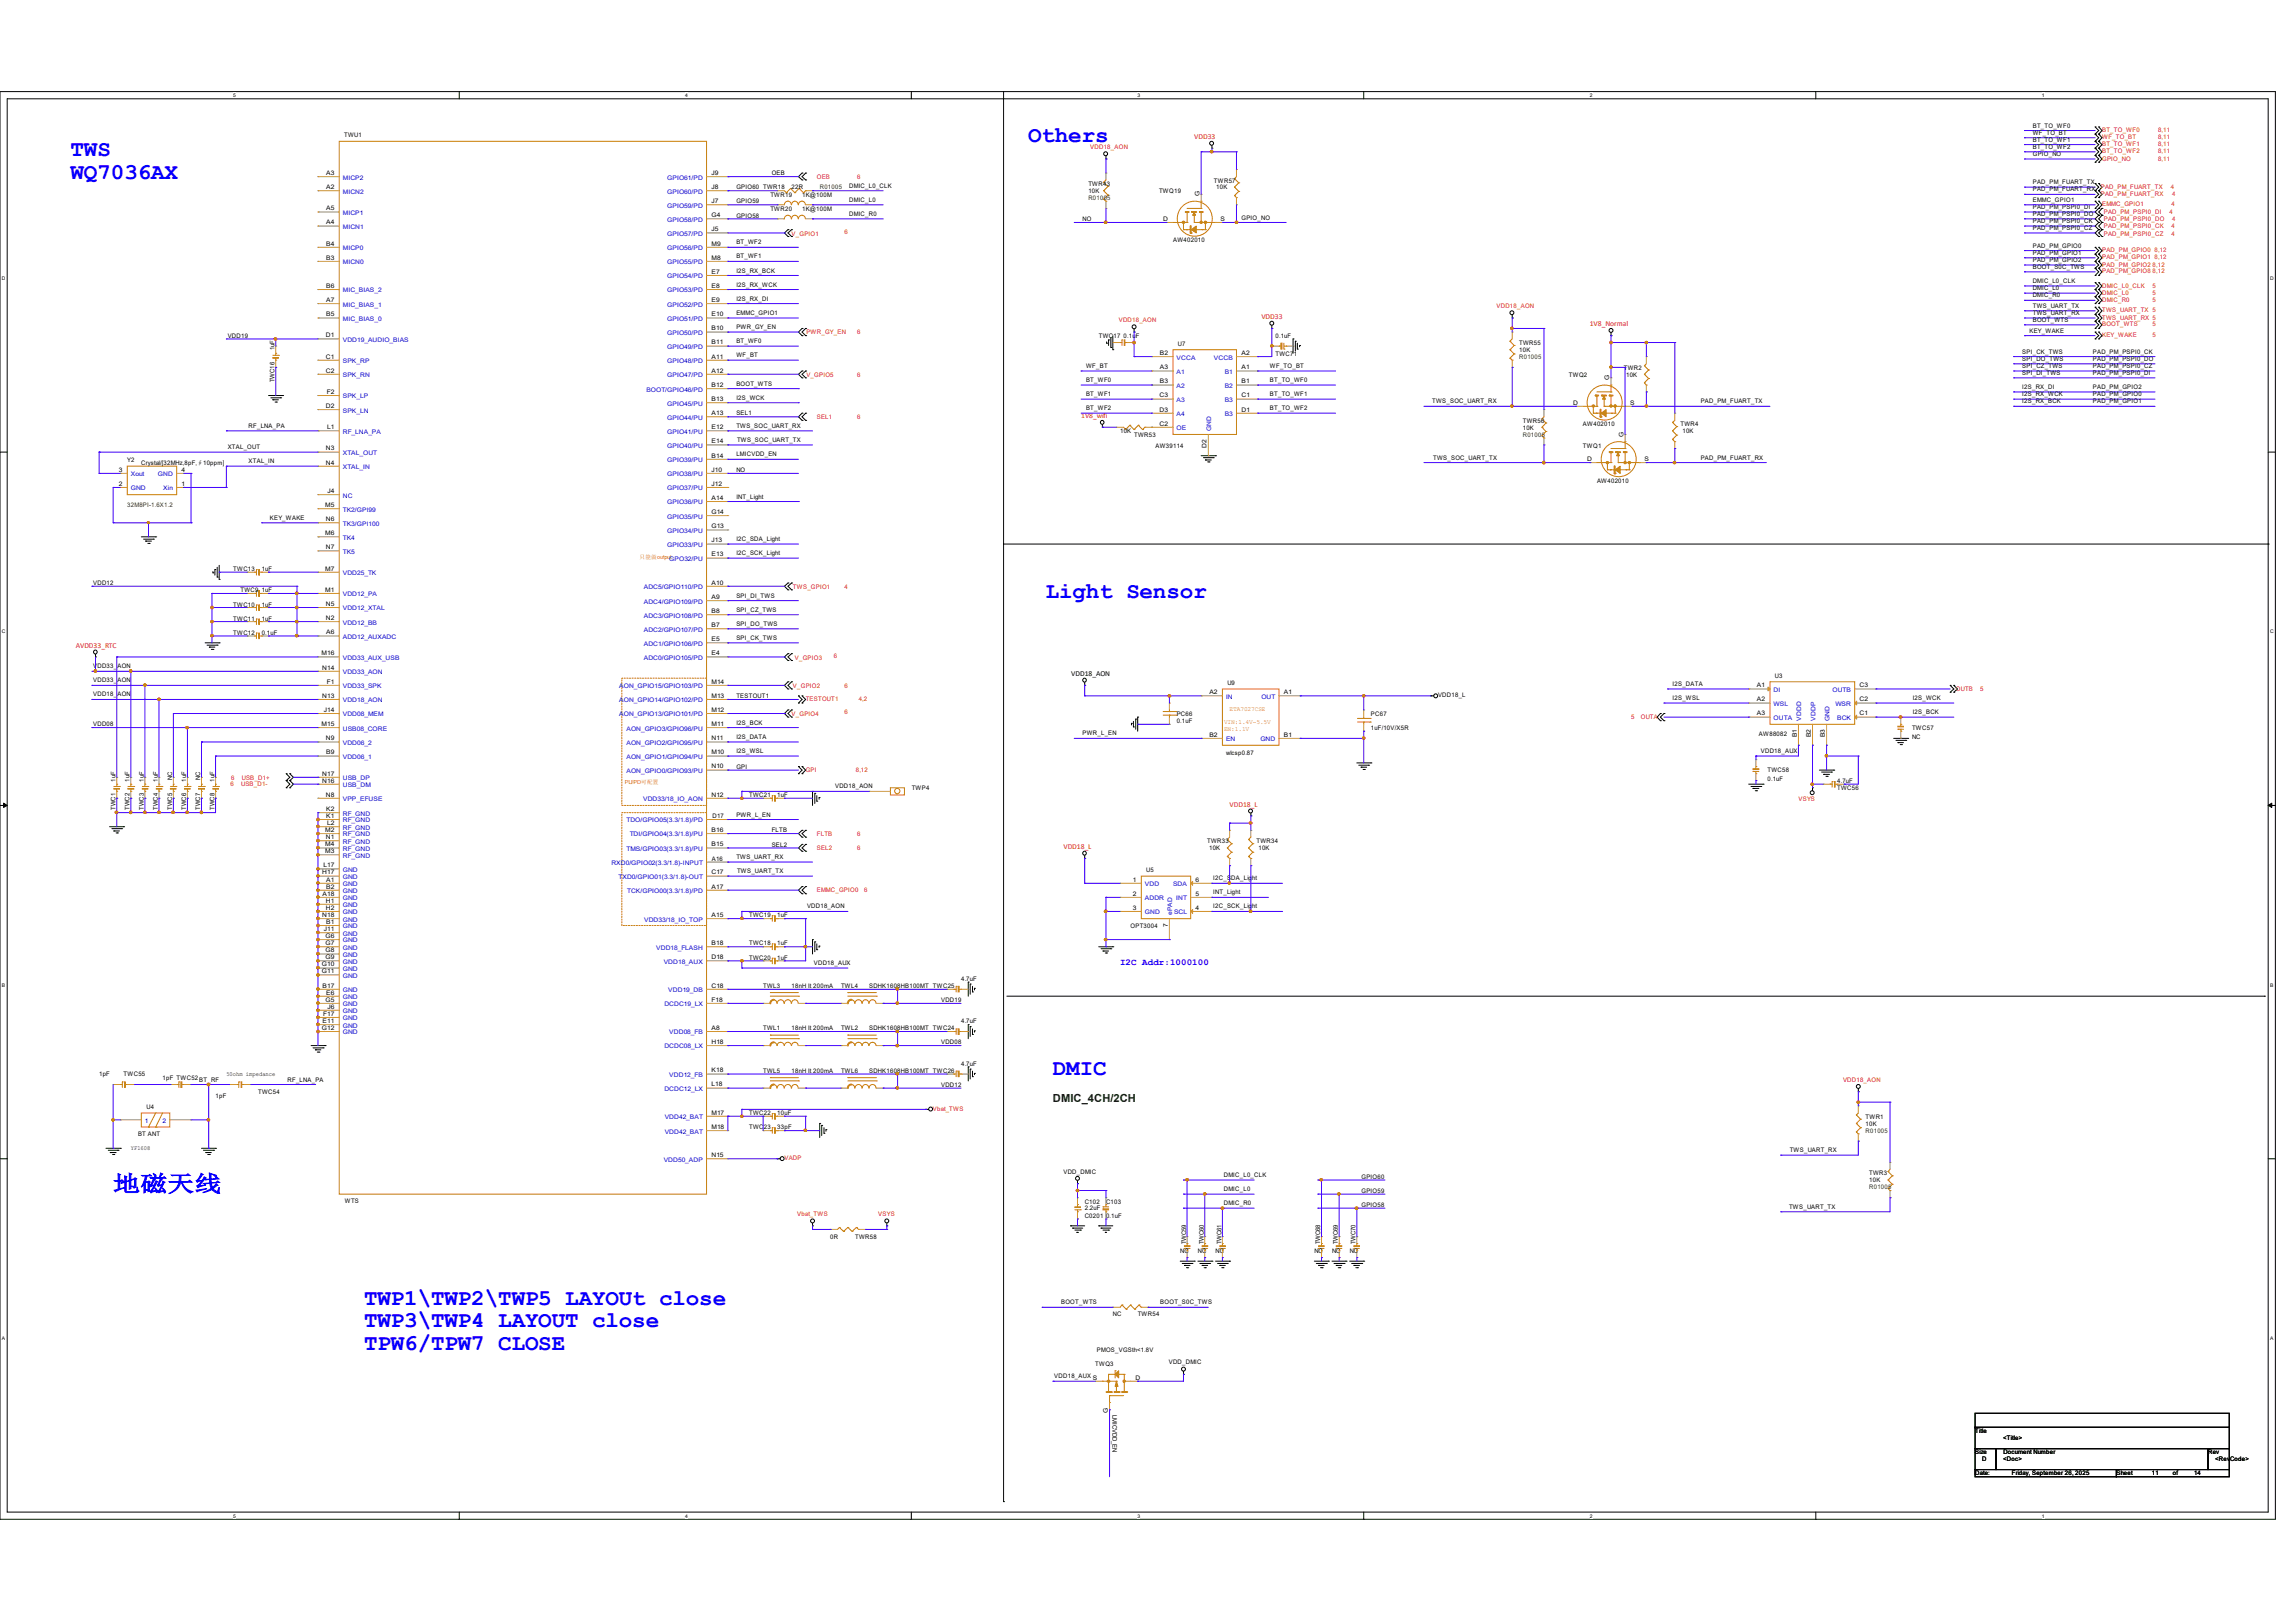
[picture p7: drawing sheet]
<svg xmlns="http://www.w3.org/2000/svg" width="297mm" height="210mm" viewBox="0 0 297 210" stroke-linecap="round" stroke-linejoin="round" font-family="sans-serif">
<defs><g id="words">
<g font-size="2.9" fill="#00f">
<text x="9.1" y="20.2">TWS</text>
<text x="9.1" y="23.2">WQ7036AX</text>
<text x="133.1" y="18.4">Others</text>
<text x="135.3" y="77.4">Light Sensor</text>
<text x="136.3" y="139.1">DMIC</text>
<text x="14.6" y="154.2">地磁天线</text>
<text x="47.1" y="168.8">TWP1\TWP2\TWP5 LAYOUt close</text>
<text x="47.1" y="171.7">TWP3\TWP4 LAYOUT close</text>
<text x="47.1" y="174.7">TPW6/TPW7 CLOSE</text>
</g>
<text font-size="1.4" fill="#004000" x="136.3" y="142.6">DMIC_4CH/2CH</text>
<text font-size="1.2" fill="#00f" x="144.9" y="124.8">I2C Addr:1000100</text>
<g font-size="1" fill="#f00">
<text x="154.6" y="18">VDD33</text>
<text x="163.2" y="41.3">VDD33</text>
<text x="205.7" y="42.2">1V8_Normal</text>
<text x="139.9" y="54.1">1V8_wifi</text>
<text x="9.8" y="83.9">AVDD33_RTC</text>
<text x="159.1" y="104.4">VDD18_L</text>
<text x="137.6" y="109.9">VDD18_L</text>
</g>
<text font-size="1" x="138.6" y="87.5">VDD18_AON</text>
<g font-size=".8">
<text x="44.5" y="17.7">TWU1</text>
<text x="263.1" y="16.5">BT_TO_WF0</text>
<text x="263.1" y="17.4">WF_TO_BT</text>
<text x="42.2" y="22.6">A3</text>
<text x="92.1" y="22.6">J9</text>
<text x="99.9" y="22.7">OEB</text>
<text x="157.1" y="23.6">TWR57</text>
<text x="263.1" y="20.2">GPIO_NO</text>
<text x="263.1" y="23.8">PAD_PM_FUART_TX</text>
<text x="263.1" y="18.3">BT_TO_WF1</text>
<text x="263.1" y="19.3">BT_TO_WF2</text>
<text x="42.2" y="24.5">A2</text>
<text x="42.2" y="27.2">A5</text>
<text x="42.2" y="29">A4</text>
<text x="92.1" y="29.9">J5</text>
<text x="92.1" y="28.1">G4</text>
<text x="92.1" y="26.3">J7</text>
<text x="92.1" y="24.5">J8</text>
<text x="95.3" y="24.5">GPIO60 TWR18</text>
<text x="95.3" y="26.3">GPIO59</text>
<text x="95.3" y="28.2">GPIO58</text>
<text x="99.7" y="25.4">TWR19</text>
<text x="99.7" y="27.3">TWR20</text>
<text x="102.5" y="24.5">22R</text>
<text x="103.8" y="25.4">1K@100M</text>
<text x="103.8" y="27.3">1K@100M</text>
<text x="109.9" y="24.3">DMIC_L0_CLK</text>
<text x="109.9" y="26.1">DMIC_L0</text>
<text x="109.9" y="27.9">DMIC_R0</text>
<text x="140.1" y="28.6">NO</text>
<text x="140.9" y="24">TWR43</text>
<text x="140.9" y="25">10K</text>
<text x="150" y="25">TWQ19</text>
<text x="150.5" y="28.6">D</text>
<text x="155.2" y="25.4" transform="rotate(-90 155.2 25.4)">G</text>
<text x="157.4" y="24.5">10K</text>
<text x="157.9" y="28.6">S</text>
<text x="160.7" y="28.4">GPIO_NO</text>
<text x="263.1" y="27">PAD_PM_PSPI0_DI</text>
<text x="263.1" y="27.9">PAD_PM_PSPI0_DO</text>
<text x="263.1" y="28.9">PAD_PM_PSPI0_CK</text>
<text x="263.1" y="29.8">PAD_PM_PSPI0_CZ</text>
<text x="263.1" y="26.1">EMMC_GPIO1</text>
<text x="263.1" y="24.8">PAD_PM_FUART_RX</text>
<text x="42.2" y="31.8">B4</text>
<text x="42.2" y="33.6">B3</text>
<text x="92.1" y="35.4">E7</text>
<text x="92.1" y="33.6">M8</text>
<text x="92.1" y="31.8">M9</text>
<text x="95.3" y="35.3">I2S_RX_BCK</text>
<text x="95.3" y="33.4">BT_WF1</text>
<text x="95.3" y="31.6">BT_WF2</text>
<text x="151.8" y="31.4">AW402010</text>
<text x="263.1" y="32">PAD_PM_GPIO0</text>
<text x="263.1" y="33">PAD_PM_GPIO1</text>
<text x="263.1" y="33.9">PAD_PM_GPIO2</text>
<text x="263.1" y="34.8">BOOT_S0C_TWS</text>
<text x="42.2" y="40.9">B5</text>
<text x="42.2" y="39.1">A7</text>
<text x="42.2" y="37.3">B6</text>
<text x="92.1" y="40.9">E10</text>
<text x="92.1" y="39.1">E9</text>
<text x="92.1" y="37.3">E8</text>
<text x="95.3" y="37.1">I2S_RX_WCK</text>
<text x="95.3" y="38.9">I2S_RX_DI</text>
<text x="95.3" y="40.8">EMMC_GPIO1</text>
<text x="263.1" y="36.6">DMIC_L0_CLK</text>
<text x="263.1" y="37.5">DMIC_L0</text>
<text x="263.1" y="38.5">DMIC_R0</text>
<text x="263.1" y="39.8">TWS_UART_TX</text>
<text x="263.1" y="40.8">TWS_UART_RX</text>
<text x="263.1" y="41.7">BOOT_WTS</text>
<text x="29.5" y="43.7">VDD19</text>
<text x="35.5" y="45.3" transform="rotate(-90 35.5 45.3)">1uF</text>
<text x="42.2" y="43.6">D1</text>
<text x="42.2" y="46.4">C1</text>
<text x="92.1" y="46.4">A11</text>
<text x="92.1" y="44.6">B11</text>
<text x="92.1" y="42.8">B10</text>
<text x="95.3" y="44.4">BT_WF0</text>
<text x="95.3" y="46.2">WF_BT</text>
<text x="95.3" y="42.6">PWR_GY_EN</text>
<text x="140.6" y="47.6">WF_BT</text>
<text x="142.2" y="43.7">TWC17 0.1uF</text>
<text x="150.1" y="45.9">B2</text>
<text x="150.1" y="47.8">A3</text>
<text x="152.4" y="44.7">U7</text>
<text x="160.7" y="47.8">A1</text>
<text x="160.7" y="45.9">A2</text>
<text x="164.3" y="47.6">WF_TO_BT</text>
<text x="165.1" y="46">TWC71</text>
<text x="165.1" y="43.7">0.1uF</text>
<text x="196.6" y="44.6">TWR55</text>
<text x="196.6" y="45.5">10K</text>
<text x="210.2" y="47.8">TWR2</text>
<text x="261.7" y="45.8">SPI_CK_TWS</text>
<text x="261.7" y="46.7">SPI_DO_TWS</text>
<text x="261.7" y="47.6">SPI_CZ_TWS</text>
<text x="262.6" y="43.1">KEY_WAKE</text>
<text x="270.9" y="45.8">PAD_PM_PSPI0_CK</text>
<text x="270.9" y="46.7">PAD_PM_PSPI0_DO</text>
<text x="270.9" y="47.6">PAD_PM_PSPI0_CZ</text>
<text x="35.5" y="49.4" transform="rotate(-90 35.5 49.4)">TWC16</text>
<text x="42.2" y="48.2">C2</text>
<text x="42.2" y="52.8">D2</text>
<text x="42.3" y="51">F2</text>
<text x="92.1" y="53.7">A13</text>
<text x="92.1" y="51.9">B13</text>
<text x="92.1" y="50.1">B12</text>
<text x="92.1" y="48.2">A12</text>
<text x="95.3" y="49.9">BOOT_WTS</text>
<text x="95.3" y="51.7">I2S_WCK</text>
<text x="95.3" y="53.8">SEL1</text>
<text x="140.6" y="49.4">BT_WF0</text>
<text x="140.6" y="51.3">BT_WF1</text>
<text x="140.6" y="53.1">BT_WF2</text>
<text x="150.1" y="51.4">C3</text>
<text x="150.1" y="53.3">D3</text>
<text x="150.1" y="49.6">B3</text>
<text x="160.7" y="53.3">D1</text>
<text x="160.7" y="51.4">C1</text>
<text x="160.7" y="49.6">B1</text>
<text x="164.3" y="49.4">BT_TO_WF0</text>
<text x="164.3" y="51.3">BT_TO_WF1</text>
<text x="164.3" y="53.1">BT_TO_WF2</text>
<text x="185.3" y="52.2">TWS_SOC_UART_RX</text>
<text x="203" y="48.8">TWQ2</text>
<text x="203.6" y="52.4">D</text>
<text x="208.3" y="49.2" transform="rotate(-90 208.3 49.2)">G</text>
<text x="210.4" y="48.8">10K</text>
<text x="211" y="52.4">S</text>
<text x="220.1" y="52.2">PAD_PM_FUART_TX</text>
<text x="261.7" y="48.5">SPI_DI_TWS</text>
<text x="261.7" y="50.3">I2S_RX_DI</text>
<text x="261.7" y="51.3">I2S_RX_WCK</text>
<text x="261.7" y="52.2">I2S_RX_BCK</text>
<text x="270.9" y="48.5">PAD_PM_PSPI0_DI</text>
<text x="270.9" y="50.3">PAD_PM_GPIO2</text>
<text x="270.9" y="51.3">PAD_PM_GPIO0</text>
<text x="270.9" y="52.2">PAD_PM_GPIO1</text>
<text x="16.5" y="59.7">Y2</text>
<text x="29.5" y="58.1">XTAL_OUT</text>
<text x="32.2" y="59.9">XTAL_IN</text>
<text x="32.2" y="55.4">RF_LNA_PA</text>
<text x="42.2" y="58.3">N3</text>
<text x="42.3" y="55.5">L1</text>
<text x="92.1" y="59.2">B14</text>
<text x="92.1" y="57.4">E14</text>
<text x="92.1" y="55.5">E12</text>
<text x="95.3" y="59.1">LMICVDD_EN</text>
<text x="95.3" y="55.4">TWS_SOC_UART_RX</text>
<text x="95.4" y="57.2">TWS_SOC_UART_TX</text>
<text x="145" y="56">10K</text>
<text x="146.8" y="56.5">TWR53</text>
<text x="149.5" y="57.9">AW39114</text>
<text x="150.1" y="55.1">C2</text>
<text x="156.2" y="58" transform="rotate(-90 156.2 58)">D2</text>
<text x="185.5" y="59.5">TWS_SOC_UART_TX</text>
<text x="197.1" y="54.7">TWR56</text>
<text x="197.1" y="55.6">10K</text>
<text x="204.9" y="55.2">AW402010</text>
<text x="204.9" y="57.9">TWQ1</text>
<text x="205.4" y="59.6">D</text>
<text x="210.1" y="56.5" transform="rotate(-90 210.1 56.5)">G</text>
<text x="212.8" y="59.6">S</text>
<text x="217.5" y="55.2">TWR4</text>
<text x="217.7" y="56">10K</text>
<text x="220.1" y="59.5">PAD_PM_FUART_RX</text>
<text x="15.4" y="61">3</text>
<text x="15.4" y="62.9">2</text>
<text x="18.3" y="60.2">Crystal/[32MHz,8pF,∮10ppm]</text>
<text x="23.5" y="61">4</text>
<text x="23.5" y="62.9">1</text>
<text x="42.1" y="65.6">M5</text>
<text x="42.2" y="60.1">N4</text>
<text x="42.4" y="63.8">J4</text>
<text x="92.1" y="64.7">A14</text>
<text x="92.1" y="62.9">J12</text>
<text x="92.1" y="61">J10</text>
<text x="95.3" y="61.1">NO</text>
<text x="95.3" y="64.5">INT_Light</text>
<text x="206.7" y="62.5">AW402010</text>
<text x="34.9" y="67.3">KEY_WAKE</text>
<text x="42.1" y="69.3">M6</text>
<text x="42.2" y="67.4">N6</text>
<text x="42.2" y="71.1">N7</text>
<text x="92.1" y="70.2">J13</text>
<text x="92.1" y="68.4">G13</text>
<text x="92.1" y="66.5">G14</text>
<text x="95.3" y="70">I2C_SDA_Light</text>
<text x="95.3" y="71.8">I2C_SCK_Light</text>
<text x="12.1" y="75.7">VDD12</text>
<text x="30.2" y="73.9">TWC13</text>
<text x="31.1" y="76.6">TWC9 1uF</text>
<text x="33.9" y="73.9">1uF</text>
<text x="42.1" y="73.8">M7</text>
<text x="42.1" y="76.6">M1</text>
<text x="92.1" y="72">E13</text>
<text x="92.1" y="77.5">A9</text>
<text x="92.1" y="75.6">A10</text>
<text x="95.3" y="77.3">SPI_DI_TWS</text>
<text x="30.2" y="78.5">TWC10</text>
<text x="30.2" y="80.3">TWC11</text>
<text x="30.2" y="82.1">TWC12</text>
<text x="33.9" y="78.5">1uF</text>
<text x="33.9" y="80.3">1uF</text>
<text x="33.9" y="82.1">0.1uF</text>
<text x="42.2" y="78.4">N5</text>
<text x="42.2" y="80.2">N2</text>
<text x="42.2" y="82.1">A6</text>
<text x="92.1" y="83">E5</text>
<text x="92.1" y="81.1">B7</text>
<text x="92.1" y="79.3">B8</text>
<text x="95.3" y="82.8">SPI_CK_TWS</text>
<text x="95.3" y="81">SPI_DO_TWS</text>
<text x="95.3" y="79.2">SPI_CZ_TWS</text>
<text x="12.1" y="88.3">VDD33_AON</text>
<text x="12.1" y="86.5">VDD33_AON</text>
<text x="41.6" y="84.8">M16</text>
<text x="41.7" y="86.7">N14</text>
<text x="42.3" y="88.5">F1</text>
<text x="92.1" y="84.8">E4</text>
<text x="92.1" y="88.5">M14</text>
<text x="156.5" y="89.8">A2</text>
<text x="158.8" y="88.6">U9</text>
<text x="166.2" y="89.8">A1</text>
<text x="216.5" y="88.8">I2S_DATA</text>
<text x="227.4" y="88.9">A1</text>
<text x="229.7" y="87.7">U3</text>
<text x="240.7" y="88.9">C3</text>
<text x="12.1" y="94">VDD08</text>
<text x="12.1" y="90.1">VDD18_AON</text>
<text x="41.6" y="93.9">M15</text>
<text x="41.7" y="90.3">N13</text>
<text x="41.9" y="92.1">J14</text>
<text x="42.2" y="95.8">N9</text>
<text x="92.1" y="95.8">N11</text>
<text x="92.1" y="93.9">M11</text>
<text x="92.1" y="92.1">M12</text>
<text x="92.1" y="90.3">M13</text>
<text x="95.3" y="93.8">I2S_BCK</text>
<text x="95.3" y="95.6">I2S_DATA</text>
<text x="95.3" y="90.3">TESTOUT1</text>
<text x="140.1" y="95.2">PWR_L_EN</text>
<text x="152.3" y="92.6">PC66</text>
<text x="152.3" y="93.6">0.1uF</text>
<text x="156.5" y="95.3">B2</text>
<text x="166.2" y="95.3">B1</text>
<text x="177.4" y="92.6">PC67</text>
<text x="177.4" y="94.5">1uF/10V/X5R</text>
<text x="186.1" y="90.3">VDD18_L</text>
<text x="216.5" y="90.6">I2S_WSL</text>
<text x="227.4" y="90.8">A2</text>
<text x="227.4" y="92.6">A3</text>
<text x="227.6" y="95.3">AW88082</text>
<text x="232.5" y="95.4" transform="rotate(-90 232.5 95.4)">B1</text>
<text x="234.3" y="95.4" transform="rotate(-90 234.3 95.4)">B2</text>
<text x="236.2" y="95.4" transform="rotate(-90 236.2 95.4)">B3</text>
<text x="240.7" y="92.6">C1</text>
<text x="240.7" y="90.8">C2</text>
<text x="247.5" y="94.5">TWC57</text>
<text x="247.5" y="95.6">NC</text>
<text x="247.5" y="90.6">I2S_WCK</text>
<text x="247.5" y="92.4">I2S_BCK</text>
<text x="14.9" y="101.1" transform="rotate(-90 14.9 101.1)">1uF</text>
<text x="16.8" y="101.1" transform="rotate(-90 16.8 101.1)">1uF</text>
<text x="18.6" y="101.1" transform="rotate(-90 18.6 101.1)">1uF</text>
<text x="20.4" y="101.1" transform="rotate(-90 20.4 101.1)">1uF</text>
<text x="22.3" y="100.9" transform="rotate(-90 22.3 100.9)">NC</text>
<text x="24.1" y="101.1" transform="rotate(-90 24.1 101.1)">1uF</text>
<text x="25.9" y="100.9" transform="rotate(-90 25.9 100.9)">NC</text>
<text x="27.8" y="101.1" transform="rotate(-90 27.8 101.1)">1uF</text>
<text x="41.7" y="100.4">N17</text>
<text x="41.7" y="101.3">N16</text>
<text x="42.2" y="97.6">B9</text>
<text x="92.1" y="99.4">N10</text>
<text x="92.1" y="97.6">M10</text>
<text x="95.3" y="97.4">I2S_WSL</text>
<text x="95.3" y="99.5">GPI</text>
<text x="158.7" y="97.7">wlcsp0.87</text>
<text x="227.9" y="97.4">VDD18_AUX</text>
<text x="228.7" y="99.9">TWC58</text>
<text x="228.7" y="101">0.1uF</text>
<text x="237.8" y="101.3">4.7uF</text>
<text x="14.9" y="104.8" transform="rotate(-90 14.9 104.8)">TWC1</text>
<text x="16.8" y="104.8" transform="rotate(-90 16.8 104.8)">TWC2</text>
<text x="18.6" y="104.8" transform="rotate(-90 18.6 104.8)">TWC3</text>
<text x="20.4" y="104.8" transform="rotate(-90 20.4 104.8)">TWC4</text>
<text x="22.3" y="104.8" transform="rotate(-90 22.3 104.8)">TWC5</text>
<text x="24.1" y="104.8" transform="rotate(-90 24.1 104.8)">TWC6</text>
<text x="25.9" y="104.8" transform="rotate(-90 25.9 104.8)">TWC7</text>
<text x="27.8" y="104.8" transform="rotate(-90 27.8 104.8)">TWC8</text>
<text x="42.1" y="107.6">M2</text>
<text x="42.2" y="103.1">N8</text>
<text x="42.2" y="104.9">K2</text>
<text x="42.2" y="105.8">K1</text>
<text x="42.3" y="106.8">L2</text>
<text x="92.1" y="107.6">B16</text>
<text x="92.1" y="103.1">N12</text>
<text x="92.2" y="105.8">D17</text>
<text x="95.3" y="105.7">PWR_L_EN</text>
<text x="96.9" y="103.2">TWC21</text>
<text x="99.9" y="107.7">FLTB</text>
<text x="100.6" y="103.2">1uF</text>
<text x="108.1" y="102">VDD18_AON</text>
<text x="118" y="102.2">TWP4</text>
<text x="237.8" y="102.2">TWC56</text>
<text x="41.7" y="113.2">H17</text>
<text x="41.9" y="112.2">L17</text>
<text x="42.1" y="109.5">M4</text>
<text x="42.1" y="110.4">M3</text>
<text x="42.2" y="108.6">N1</text>
<text x="92.1" y="113.2">C17</text>
<text x="92.1" y="109.5">B15</text>
<text x="92.1" y="111.4">A16</text>
<text x="95.3" y="111.2">TWS_UART_RX</text>
<text x="95.4" y="113">TWS_UART_TX</text>
<text x="99.9" y="109.6">SEL2</text>
<text x="148.3" y="112.9">U5</text>
<text x="156.2" y="109.1">TWR33</text>
<text x="156.5" y="110">10K</text>
<text x="157" y="113.9">I2C_SDA_Light</text>
<text x="162.6" y="109.1">TWR34</text>
<text x="162.9" y="110">10K</text>
<text x="41.7" y="118.7">N18</text>
<text x="41.7" y="115.9">A18</text>
<text x="42.2" y="116.8">H1</text>
<text x="42.2" y="117.7">H2</text>
<text x="42.2" y="114.1">A1</text>
<text x="42.2" y="115">B2</text>
<text x="42.2" y="119.5">B1</text>
<text x="92.1" y="118.7">A15</text>
<text x="92.1" y="115">A17</text>
<text x="96.9" y="118.7">TWC19</text>
<text x="100.6" y="118.7">1uF</text>
<text x="104.4" y="117.6">VDD18_AON</text>
<text x="146.6" y="114.1">1</text>
<text x="146.6" y="115.9">2</text>
<text x="146.6" y="117.7">3</text>
<text x="151.1" y="120" transform="rotate(-90 151.1 120)">7</text>
<text x="154.7" y="117.7">4</text>
<text x="154.7" y="115.9">5</text>
<text x="154.7" y="114.1">6</text>
<text x="157" y="117.6">I2C_SCK_Light</text>
<text x="157" y="115.7">INT_Light</text>
<text x="41.7" y="125">G10</text>
<text x="41.7" y="125.9">G11</text>
<text x="41.9" y="120.5">J11</text>
<text x="42.1" y="121.4">G6</text>
<text x="42.1" y="122.3">G7</text>
<text x="42.1" y="123.2">G8</text>
<text x="42.1" y="124.1">G9</text>
<text x="92.1" y="124.1">D18</text>
<text x="92.1" y="122.3">B18</text>
<text x="96.9" y="122.3">TWC18</text>
<text x="96.9" y="124.2">TWC20</text>
<text x="100.6" y="122.3">1uF</text>
<text x="100.6" y="124.2">1uF</text>
<text x="105.3" y="124.9">VDD18_AUX</text>
<text x="146.3" y="120.1">OPT3004</text>
<text x="41.7" y="127.8">B17</text>
<text x="41.8" y="131.4">F17</text>
<text x="42.1" y="129.6">G5</text>
<text x="42.2" y="128.7">E6</text>
<text x="42.4" y="130.5">J6</text>
<text x="92.1" y="129.6">F18</text>
<text x="92.1" y="127.8">C18</text>
<text x="98.8" y="127.8">TWL3</text>
<text x="102.5" y="127.8">18nH It 200mA</text>
<text x="108.8" y="127.8">TWL4</text>
<text x="112.5" y="127.8">SDHK1608HB100MT TWC25</text>
<text x="121.8" y="129.7">VDD19</text>
<text x="124.4" y="126.9">4.7uF</text>
<text x="41.7" y="133.3">G12</text>
<text x="41.7" y="132.4">E11</text>
<text x="92.1" y="135.1">H18</text>
<text x="92.1" y="133.3">A8</text>
<text x="98.8" y="133.3">TWL1</text>
<text x="102.5" y="133.3">18nH It 200mA</text>
<text x="108.8" y="133.3">TWL2</text>
<text x="112.5" y="133.3">SDHK1608HB100MT TWC24</text>
<text x="121.8" y="135.1">VDD08</text>
<text x="124.4" y="137.9">4.7uF</text>
<text x="124.4" y="132.4">4.7uF</text>
<text x="12.8" y="139.3">1pF</text>
<text x="16" y="139.3">TWC55</text>
<text x="19" y="143.5">U4</text>
<text x="21" y="139.7">1pF TWC52</text>
<text x="25.8" y="139.9">BT_RF</text>
<text x="27.9" y="142">1pF</text>
<text x="29.3" y="139.2">50ohm impedance</text>
<text x="33.4" y="141.6">TWC54</text>
<text x="37.2" y="139.9">RF_LNA_PA</text>
<text x="92.1" y="140.6">L18</text>
<text x="92.1" y="138.8">K18</text>
<text x="98.8" y="138.8">TWL5</text>
<text x="102.5" y="138.8">18nH It 200mA</text>
<text x="108.8" y="138.8">TWL6</text>
<text x="112.5" y="138.8">SDHK1608HB100MT TWC26</text>
<text x="121.8" y="140.6">VDD12</text>
<text x="16.9" y="148.8">YF1608</text>
<text x="17.9" y="147.1">BT ANT</text>
<text x="92.1" y="149.7">N15</text>
<text x="92.1" y="146.1">M18</text>
<text x="92.1" y="144.2">M17</text>
<text x="96.9" y="146.1">TWC23</text>
<text x="96.9" y="144.3">TWC22</text>
<text x="100.6" y="146.1">33pF</text>
<text x="100.6" y="144.3">10uF</text>
<text x="231.6" y="149.1">TWS_UART_RX</text>
<text x="241.4" y="144.8">TWR1</text>
<text x="241.4" y="145.7">10K</text>
<text x="44.6" y="155.7">WTS</text>
<text x="137.6" y="151.9">VDD_DMIC</text>
<text x="140.4" y="155.7">C102</text>
<text x="143.1" y="155.7">C103</text>
<text x="158.4" y="152.3">DMIC_L0_CLK</text>
<text x="158.4" y="154.1">DMIC_L0</text>
<text x="158.4" y="156">DMIC_R0</text>
<text x="176.2" y="152.5">GPIO60</text>
<text x="176.2" y="154.3">GPIO59</text>
<text x="241.9" y="152.1">TWR3</text>
<text x="241.9" y="153">10K</text>
<text x="107.4" y="160.3">0R</text>
<text x="110.7" y="160.3">TWR58</text>
<text x="140.4" y="156.6">2.2uF</text>
<text x="140.4" y="157.6">C0201</text>
<text x="143.1" y="157.6">0.1uF</text>
<text x="153.5" y="161" transform="rotate(-90 153.5 161)">TWC59</text>
<text x="155.8" y="161" transform="rotate(-90 155.8 161)">TWC60</text>
<text x="158.1" y="161" transform="rotate(-90 158.1 161)">TWC61</text>
<text x="170.9" y="161" transform="rotate(-90 170.9 161)">TWC68</text>
<text x="173.1" y="161" transform="rotate(-90 173.1 161)">TWC69</text>
<text x="175.4" y="161" transform="rotate(-90 175.4 161)">TWC70</text>
<text x="176.2" y="156.2">GPIO58</text>
<text x="231.5" y="156.4">TWS_UART_TX</text>
<text x="152.7" y="162.1">NC</text>
<text x="155" y="162.1">NC</text>
<text x="157.3" y="162.1">NC</text>
<text x="170.1" y="162.1">NC</text>
<text x="172.4" y="162.1">NC</text>
<text x="174.7" y="162.1">NC</text>
<text x="137.3" y="168.8">BOOT_WTS</text>
<text x="144" y="170.3">NC</text>
<text x="147.2" y="170.3">TWR54</text>
<text x="150.2" y="168.8">BOOT_S0C_TWS</text>
<text x="136.4" y="178.3">VDD18_AUX S</text>
<text x="141.7" y="176.8">TWQ3</text>
<text x="142" y="174.9">PMOS_VGSth&lt;1.8V</text>
<text x="146.9" y="178.5">D</text>
<text x="151.3" y="176.6">VDD_DMIC</text>
<text x="143.4" y="182.8" transform="rotate(-90 143.4 182.8)">G</text>
<text x="144" y="183.1" transform="rotate(90 144 183.1)">LMICVDD_EN</text>
<text x="255.6" y="185.5">Title</text>
<text x="255.6" y="188.2">Size</text>
<text x="255.6" y="190.9">Date:</text>
<text x="256.5" y="189.1">D</text>
<text x="259.3" y="189.1">&lt;Doc&gt;</text>
<text x="259.3" y="186.3">&lt;Title&gt;</text>
<text x="259.3" y="188.2">Document Number</text>
<text x="260.4" y="190.9">Friday, September 26, 2025</text>
<text x="273.9" y="190.9">Sheet</text>
<text x="278.5" y="190.9">11</text>
<text x="281.2" y="190.9">of</text>
<text x="283.9" y="190.9">14</text>
<text x="285.8" y="188.2">Rev</text>
<text x="286.7" y="189.1">&lt;RevCode&gt;</text>
</g>
<g font-size=".8" fill="#f00">
<text x="272" y="17.1">BT_TO_WF0</text>
<text x="279.3" y="17.1">8,11</text>
<text x="105.7" y="23.2">OEB</text>
<text x="110.9" y="23.2">6</text>
<text x="141.1" y="19.3">VDD18_AON</text>
<text x="272" y="18.9">BT_TO_WF1</text>
<text x="272" y="19.9">BT_TO_WF2</text>
<text x="272" y="20.8">GPIO_NO</text>
<text x="272" y="18">WF_TO_BT</text>
<text x="279.3" y="18.9">8,11</text>
<text x="279.3" y="19.9">8,11</text>
<text x="279.3" y="20.8">8,11</text>
<text x="279.3" y="18">8,11</text>
<text x="271.9" y="24.4">PAD_PM_FUART_TX</text>
<text x="271.9" y="25.4">PAD_PM_FUART_RX</text>
<text x="272" y="26.7">EMMC_GPIO1</text>
<text x="272.3" y="27.7">PAD_PM_PSPI0_DI</text>
<text x="272.3" y="28.6">PAD_PM_PSPI0_DO</text>
<text x="272.3" y="29.5">PAD_PM_PSPI0_CK</text>
<text x="280.8" y="27.7">4</text>
<text x="280.9" y="24.4">4</text>
<text x="281" y="29.5">4</text>
<text x="281" y="26.7">4</text>
<text x="281.1" y="28.6">4</text>
<text x="281.1" y="25.4">4</text>
<text x="102.5" y="30.5">V_GPIO1</text>
<text x="109.3" y="30.3">6</text>
<text x="272" y="32.6">PAD_PM_GPIO0 8,12</text>
<text x="272" y="33.6">PAD_PM_GPIO1 8,12</text>
<text x="272" y="34.5">PAD_PM_GPIO2 8,12</text>
<text x="272" y="35.4">PAD_PM_GPIO8 8,12</text>
<text x="272.3" y="30.5">PAD_PM_PSPI0_CZ</text>
<text x="281" y="30.5">4</text>
<text x="144.8" y="41.7">VDD18_AON</text>
<text x="193.7" y="39.9">VDD18_AON</text>
<text x="272" y="37.2">DMIC_L0_CLK</text>
<text x="272" y="38.1">DMIC_L0</text>
<text x="272" y="39.1">DMIC_R0</text>
<text x="272" y="41.4">TWS_UART_RX 5</text>
<text x="272" y="40.4">TWS_UART_TX 5</text>
<text x="278.6" y="37.2">5</text>
<text x="278.6" y="38.1">5</text>
<text x="278.6" y="39.1">5</text>
<text x="104.4" y="43.3">PWR_GY_EN</text>
<text x="110.9" y="43.3">6</text>
<text x="272" y="42.2">BOOT_WTS</text>
<text x="272" y="43.6">KEY_WAKE</text>
<text x="278.6" y="42.2">5</text>
<text x="278.6" y="43.6">5</text>
<text x="104.4" y="48.8">V_GPIO5</text>
<text x="110.9" y="48.8">6</text>
<text x="105.7" y="54.2">SEL1</text>
<text x="110.9" y="54.2">6</text>
<text x="102.6" y="76.2">TWS_GPIO1</text>
<text x="109.3" y="76.2">4</text>
<text x="102.6" y="89">V_GPIO2</text>
<text x="102.9" y="85.3">V_GPIO3</text>
<text x="107.9" y="85.1">6</text>
<text x="109.3" y="89">6</text>
<text x="253.1" y="89.4">OUTB</text>
<text x="256.3" y="89.4">5</text>
<text x="102.5" y="92.6">V_GPIO4</text>
<text x="104.3" y="90.7">TESTOUT1</text>
<text x="109.3" y="92.5">6</text>
<text x="111.1" y="90.7">4,2</text>
<text x="211.1" y="93">5</text>
<text x="212.4" y="93">OUTA</text>
<text x="29.8" y="101.8">6</text>
<text x="29.9" y="100.9">6</text>
<text x="31.2" y="101.8">USB_D1-</text>
<text x="31.3" y="100.9">USB_D1+</text>
<text x="104.3" y="99.9">GPI</text>
<text x="110.7" y="99.9">8,12</text>
<text x="232.8" y="103.6">VSYS</text>
<text x="105.7" y="110">SEL2</text>
<text x="105.7" y="108.2">FLTB</text>
<text x="110.9" y="110">6</text>
<text x="110.9" y="108.2">6</text>
<text x="105.7" y="115.5">EMMC_GPIO0</text>
<text x="111.8" y="115.5">6</text>
<text x="120.7" y="143.8">Vbat_TWS</text>
<text x="238.5" y="140">VDD18_AON</text>
<text x="101.5" y="150.2">VADP</text>
<text x="103.2" y="157.4">Vbat_TWS</text>
<text x="113.7" y="157.4">VSYS</text>
</g>
<g font-size=".8" fill="#00c">
<text x="44.4" y="23.2">MICP2</text>
<text x="86.4" y="23.2">GPIO61/PD</text>
<text x="44.4" y="25.1">MICN2</text>
<text x="44.4" y="27.8">MICP1</text>
<text x="44.4" y="29.6">MICN1</text>
<text x="86.4" y="28.7">GPIO58/PD</text>
<text x="86.4" y="26.9">GPIO59/PD</text>
<text x="86.4" y="25.1">GPIO60/PD</text>
<text x="44.4" y="32.4">MICP0</text>
<text x="44.4" y="34.2">MICN0</text>
<text x="86.4" y="34.2">GPIO55/PD</text>
<text x="86.4" y="32.4">GPIO56/PD</text>
<text x="86.4" y="30.5">GPIO57/PD</text>
<text x="44.4" y="41.5">MIC_BIAS_0</text>
<text x="44.4" y="39.7">MIC_BIAS_1</text>
<text x="44.4" y="37.8">MIC_BIAS_2</text>
<text x="86.4" y="41.5">GPIO51/PD</text>
<text x="86.4" y="39.7">GPIO52/PD</text>
<text x="86.4" y="37.8">GPIO53/PD</text>
<text x="86.4" y="36">GPIO54/PD</text>
<text x="44.4" y="44.2">VDD19_AUDIO_BIAS</text>
<text x="44.4" y="47">SPK_RP</text>
<text x="86.4" y="47">GPIO48/PD</text>
<text x="86.4" y="45.2">GPIO49/PD</text>
<text x="86.4" y="43.3">GPIO50/PD</text>
<text x="152.3" y="46.5">VCCA</text>
<text x="157.1" y="46.5">VCCB</text>
<text x="44.4" y="48.8">SPK_RN</text>
<text x="44.4" y="51.6">SPK_LP</text>
<text x="44.4" y="53.4">SPK_LN</text>
<text x="83.7" y="50.7">BOOT/GPIO46/PD</text>
<text x="86.4" y="52.5">GPIO45/PU</text>
<text x="86.4" y="48.8">GPIO47/PD</text>
<text x="152.3" y="48.4">A1</text>
<text x="152.3" y="50.2">A2</text>
<text x="152.3" y="52">A3</text>
<text x="152.3" y="53.8">A4</text>
<text x="158.5" y="53.8">B3</text>
<text x="158.5" y="52">B3</text>
<text x="158.5" y="50.2">B2</text>
<text x="158.5" y="48.4">B1</text>
<text x="44.4" y="56.1">RF_LNA_PA</text>
<text x="44.4" y="58.9">XTAL_OUT</text>
<text x="86.4" y="59.8">GPIO39/PU</text>
<text x="86.4" y="58">GPIO40/PU</text>
<text x="86.4" y="56.1">GPIO41/PU</text>
<text x="86.4" y="54.3">GPIO44/PU</text>
<text x="152.3" y="55.7">OE</text>
<text x="156.8" y="55.8" transform="rotate(-90 156.8 55.8)">GND</text>
<text x="16.9" y="61.6">Xout</text>
<text x="16.9" y="63.5">GND</text>
<text x="20.4" y="61.6">GND</text>
<text x="21.1" y="63.5">Xin</text>
<text x="44.4" y="60.7">XTAL_IN</text>
<text x="44.4" y="64.4">NC</text>
<text x="86.4" y="65.3">GPIO36/PU</text>
<text x="86.4" y="63.5">GPIO37/PU</text>
<text x="86.4" y="61.6">GPIO38/PU</text>
<text x="44.4" y="66.2">TK2/GPI99</text>
<text x="44.4" y="68">TK3/GPI100</text>
<text x="44.4" y="69.8">TK4</text>
<text x="44.4" y="71.7">TK5</text>
<text x="86.4" y="70.8">GPIO33/PU</text>
<text x="86.4" y="69">GPIO34/PU</text>
<text x="86.4" y="67.1">GPIO35/PU</text>
<text x="44.4" y="74.4">VDD25_TK</text>
<text x="44.4" y="77.2">VDD12_PA</text>
<text x="83.3" y="76.2">ADC5/GPIO110/PD</text>
<text x="86.6" y="72.6">GPO32/PU</text>
<text x="44.4" y="79">VDD12_XTAL</text>
<text x="44.4" y="80.8">VDD12_BB</text>
<text x="44.4" y="82.7">ADD12_AUXADC</text>
<text x="83.3" y="83.6">ADC1/GPIO106/PD</text>
<text x="83.3" y="81.7">ADC2/GPIO107/PD</text>
<text x="83.3" y="79.9">ADC3/GPIO108/PD</text>
<text x="83.3" y="78.1">ADC4/GPIO109/PD</text>
<text x="44.4" y="85.4">VDD33_AUX_USB</text>
<text x="44.4" y="87.2">VDD33_AON</text>
<text x="44.4" y="89.1">VDD33_SPK</text>
<text x="80.1" y="89.1">AON_GPIO15/GPIO103/PD</text>
<text x="83.3" y="85.4">ADC0/GPIO105/PD</text>
<text x="229.5" y="89.5">DI</text>
<text x="237.2" y="89.5">OUTB</text>
<text x="44.4" y="90.9">VDD18_AON</text>
<text x="44.4" y="92.7">VDD08_MEM</text>
<text x="44.4" y="94.5">USB08_CORE</text>
<text x="80.1" y="92.7">AON_GPIO13/GPIO101/PD</text>
<text x="80.1" y="90.9">AON_GPIO14/GPIO102/PD</text>
<text x="81.1" y="94.5">AON_GPIO3/GPIO96/PU</text>
<text x="158.7" y="90.4">IN</text>
<text x="158.7" y="95.9">EN</text>
<text x="163.1" y="95.9">GND</text>
<text x="163.2" y="90.4">OUT</text>
<text x="229.5" y="91.4">WSL</text>
<text x="229.5" y="93.2">OUTA</text>
<text x="233.1" y="93.3" transform="rotate(-90 233.1 93.3)">VDDD</text>
<text x="234.9" y="93.3" transform="rotate(-90 234.9 93.3)">VDDP</text>
<text x="236.8" y="93.3" transform="rotate(-90 236.8 93.3)">GND</text>
<text x="237.5" y="91.4">WSR</text>
<text x="237.8" y="93.2">BCK</text>
<text x="44.4" y="96.4">VDD06_2</text>
<text x="44.4" y="98.2">VDD06_1</text>
<text x="44.4" y="101">USB_DP</text>
<text x="44.4" y="101.9">USB_DM</text>
<text x="81.1" y="100">AON_GPIO0/GPIO93/PU</text>
<text x="81.1" y="98.2">AON_GPIO1/GPIO94/PU</text>
<text x="81.1" y="96.4">AON_GPIO2/GPIO95/PU</text>
<text x="44.4" y="105.5">RF_GND</text>
<text x="44.4" y="106.4">RF_GND</text>
<text x="44.4" y="107.4">RF_GND</text>
<text x="44.4" y="103.7">VPP_EFUSE</text>
<text x="81.1" y="106.4">TDO/GPIO05(3.3/1.8)/PD</text>
<text x="83.2" y="103.7">VDD33/18_IO_AON</text>
<text x="44.4" y="108.2">RF_GND</text>
<text x="44.4" y="109.2">RF_GND</text>
<text x="44.4" y="110.1">RF_GND</text>
<text x="44.4" y="111">RF_GND</text>
<text x="44.4" y="112.8">GND</text>
<text x="44.4" y="113.7">GND</text>
<text x="79.1" y="111.9">RXD0/GPIO02(3.3/1.8)-INPUT</text>
<text x="80.1" y="113.7">TXD0/GPIO01(3.3/1.8)-OUT</text>
<text x="81.1" y="110.1">TMS/GPIO03(3.3/1.8)/PU</text>
<text x="81.5" y="108.2">TDI/GPIO04(3.3/1.8)/PU</text>
<text x="44.4" y="114.7">GND</text>
<text x="44.4" y="115.6">GND</text>
<text x="44.4" y="116.5">GND</text>
<text x="44.4" y="117.4">GND</text>
<text x="44.4" y="118.3">GND</text>
<text x="44.4" y="119.2">GND</text>
<text x="81.2" y="115.6">TCK/GPIO00(3.3/1.8)/PD</text>
<text x="83.4" y="119.2">VDD33/18_IO_TOP</text>
<text x="148.2" y="114.7">VDD</text>
<text x="148.2" y="116.5">ADDR</text>
<text x="148.2" y="118.3">GND</text>
<text x="151.7" y="118.4" transform="rotate(-90 151.7 118.4)">ePAD</text>
<text x="151.8" y="114.7">SDA</text>
<text x="151.9" y="118.3">SCL</text>
<text x="152.2" y="116.5">INT</text>
<text x="44.4" y="120.1">GND</text>
<text x="44.4" y="121.1">GND</text>
<text x="44.4" y="122">GND</text>
<text x="44.4" y="122.9">GND</text>
<text x="44.4" y="123.8">GND</text>
<text x="44.4" y="124.7">GND</text>
<text x="44.4" y="125.6">GND</text>
<text x="84.9" y="122.9">VDD18_FLASH</text>
<text x="85.9" y="124.7">VDD18_AUX</text>
<text x="44.4" y="126.5">GND</text>
<text x="44.4" y="131.1">GND</text>
<text x="44.4" y="130.2">GND</text>
<text x="44.4" y="129.3">GND</text>
<text x="44.4" y="128.4">GND</text>
<text x="86" y="130.2">DCDC19_LX</text>
<text x="86.5" y="128.4">VDD19_DB</text>
<text x="44.4" y="133.9">GND</text>
<text x="44.4" y="133">GND</text>
<text x="44.4" y="132">GND</text>
<text x="86" y="135.7">DCDC08_LX</text>
<text x="86.6" y="133.9">VDD08_FB</text>
<text x="86" y="141.2">DCDC12_LX</text>
<text x="86.6" y="139.4">VDD12_FB</text>
<text x="18.8" y="145.3">1</text>
<text x="21" y="145.3">2</text>
<text x="86" y="146.7">VDD42_BAT</text>
<text x="86" y="144.8">VDD42_BAT</text>
<text x="85.9" y="150.3">VDD50_ADP</text>
</g>
<g font-size=".8" fill="#008000">
<text x="106.1" y="24.5">R01005</text>
<text x="140.9" y="25.9">R01005</text>
<text x="196.6" y="46.5">R01005</text>
<text x="197.1" y="56.5">R01005</text>
<text x="16.5" y="65.7">32M8PI-1.6X1.2</text>
<text x="241.4" y="146.6">R01005</text>
<text x="241.9" y="153.9">R01005</text>
</g>
<g font-size=".8" fill="#cc8006">
<text x="158.4" y="93.7">VIN:1.4V-5.5V</text>
<text x="158.4" y="94.5">EN:1.1V</text>
<text x="159.1" y="92">ETA7027CSE</text>
</g>
<g font-size=".7" fill="#cc8006">
<text x="82.8" y="72.4">只能做output</text>
<text x="80.9" y="101.5">PU/PD可配置</text>
</g>
<g font-size=".6">
<text x="30.2" y="12.6">5</text>
<text x="88.7" y="12.6">4</text>
<text x="147.2" y="12.6">3</text>
<text x="205.7" y="12.6">2</text>
<text x="264.2" y="12.6">1</text>
<text x=".3" y="36.2">D</text>
<text x="293.8" y="36.2">D</text>
<text x=".3" y="82">C</text>
<text x="293.8" y="82">C</text>
<text x=".3" y="127.7">B</text>
<text x="293.8" y="127.7">B</text>
<text x=".3" y="173.4">A</text>
<text x="293.8" y="173.4">A</text>
<text x="30.2" y="196.4">5</text>
<text x="88.7" y="196.4">4</text>
<text x="147.2" y="196.4">3</text>
<text x="205.7" y="196.4">2</text>
<text x="264.2" y="196.4">1</text>
</g>
</g></defs>
<path d="M0 11.9h294.5v184.7h-294.5zM.9 12.8h292.6v182.9h-292.6z" fill="none" stroke="#000" stroke-width=".13"/>
<g fill="#fff">
<path d="M30.2 12h.3v.7h-.3z"/>
<path d="M30.2 195.8h.3v.7h-.3z"/>
</g>
<path d="M59.4 11.9v.9M59.4 195.7v.9" fill="none" stroke="#000" stroke-width=".13"/>
<g fill="#fff">
<path d="M88.7 12h.3v.7h-.3z"/>
<path d="M88.7 195.8h.3v.7h-.3z"/>
</g>
<path d="M117.9 11.9v.9M117.9 195.7v.9" fill="none" stroke="#000" stroke-width=".13"/>
<g fill="#fff">
<path d="M147.2 12h.3v.7h-.3z"/>
<path d="M147.2 195.8h.3v.7h-.3z"/>
</g>
<path d="M176.5 11.9v.9M176.5 195.7v.9" fill="none" stroke="#000" stroke-width=".13"/>
<g fill="#fff">
<path d="M205.7 12h.4v.7h-.4z"/>
<path d="M205.7 195.8h.4v.7h-.4z"/>
</g>
<path d="M235 11.9v.9M235 195.7v.9" fill="none" stroke="#000" stroke-width=".13"/>
<g fill="#fff">
<path d="M264.2 12h.4v.7h-.4z"/>
<path d="M264.2 195.8h.4v.7h-.4z"/>
<path d="M.3 35.6h.4v.8h-.4z"/>
<path d="M293.8 35.6h.5v.8h-.5z"/>
<path d="M.3 81.4h.4v.7h-.4z"/>
<path d="M293.8 81.4h.5v.7h-.5z"/>
</g>
<path d="M0 58.5h.9M293.5 58.5h1" fill="none" stroke="#000" stroke-width=".13"/>
<g fill="#fff">
<path d="M.3 127.1h.4v.7h-.4z"/>
<path d="M293.8 127.1h.4v.7h-.4z"/>
</g>
<path d="M0 104.2h.9M293.5 104.2h1" fill="none" stroke="#000" stroke-width=".13"/>
<path d="M.5 103.9l.4 .3-.4 .3zM293.5 104.2l.5-.3v.6z" fill="#000" stroke="#000" stroke-width=".13"/>
<g fill="#fff">
<path d="M.3 172.8h.3v.7h-.3z"/>
<path d="M293.8 172.8h.4v.7h-.4z"/>
</g>
<g fill="none" stroke="#000" stroke-width=".13">
<path d="M129.9 11.9v182.4M156.8 19.2h.1M156.8 18.8v.4M271.1 19.2h.1M271.1 18.3h.1M271.1 17.4h.1M271.1 16.4h.1M271.1 18.3l.5 .4-.5 .5M271.1 19.2l.5 .4-.5 .5M271.1 16.4l.5 .5-.5 .5M271.1 17.4l.5 .4-.5 .5M271.6 19.2h.1"/>
<path d="M271.6 18.3h.1M271.6 17.4h.1M271.6 16.4h.1M271.6 18.3l.4 .4-.4 .5M271.6 19.2l.4 .4-.4 .5M271.6 16.4l.4 .5-.4 .5M271.6 17.4l.4 .4-.4 .5M102 29.7h.1M102 30.6h.1M102 29.7l-.5 .4 .5 .5M102.4 30.6h.1M102.4 29.7h.1"/>
<path d="M102.4 29.7l-.4 .4 .4 .5M103.8 22.4h.1M103.8 23.3h.1M103.8 22.4l-.5 .5 .5 .4M104.3 23.3h.1M104.3 22.4h.1M104.3 22.4l-.5 .5 .5 .4M143.1 20.6h.1M143.1 20.2v.4M271.1 20.1h.1M271.1 21h.1M271.1 32.9h.1"/>
<path d="M271.1 32h.1M271.1 33.8h.1M271.1 34.7h.1M271.1 27h.1M271.1 26h.1M271.1 24.7h.1M271.1 23.7h.1M271.1 25.6h.1M271.1 35.6h.1M271.1 37.5h.1M271.1 36.6h.1M271.1 38.4h.1"/>
<path d="M271.1 39.3h.1M271.1 39.8h.1M271.1 20.1l.5 .5-.5 .4M271.1 32l.5 .4-.5 .5M271.1 32.9l.5 .5-.5 .4M271.1 33.8l.5 .5-.5 .4M271.1 26l.5 .5-.5 .5M271.1 23.7l.5 .5-.5 .5M271.1 24.7l.5 .4-.5 .5M271.1 34.7l.5 .5-.5 .4M271.1 36.6l.5 .4-.5 .5M271.1 37.5l.5 .4-.5 .5"/>
<path d="M271.1 38.4l.5 .5-.5 .4M271.1 39.8l.5 .4-.5 .5M271.6 27h.1M271.6 27.9h.1M271.6 28.8h.1M271.6 29.7h.1M271.6 30.6h.1M271.6 20.1h.1M271.6 21h.1M271.6 32.9h.1M271.6 32h.1M271.6 33.8h.1"/>
<path d="M271.6 34.7h.1M271.6 26h.1M271.6 24.7h.1M271.6 23.7h.1M271.6 25.6h.1M271.6 35.6h.1M271.6 37.5h.1M271.6 36.6h.1M271.6 38.4h.1M271.6 39.3h.1M271.6 39.8h.1M271.6 27l-.5 .4 .5 .5"/>
<path d="M271.6 27.9l-.5 .4 .5 .5M271.6 28.8l-.5 .5 .5 .4M271.6 29.7l-.5 .4 .5 .5M271.6 20.1l.4 .5-.4 .4M271.6 32l.4 .4-.4 .5M271.6 32.9l.4 .5-.4 .4M271.6 33.8l.4 .5-.4 .4M271.6 26l.4 .5-.4 .5M271.6 23.7l.4 .5-.4 .5M271.6 24.7l.4 .4-.4 .5M271.6 34.7l.4 .5-.4 .4M271.6 36.6l.4 .4-.4 .5"/>
<path d="M271.6 37.5l.4 .4-.4 .5M271.6 38.4l.4 .5-.4 .4M271.6 39.8l.4 .4-.4 .5M272 27.9h.1M272 27h.1M272 28.8h.1M272 29.7h.1M272 30.6h.1M272 27l-.4 .4 .4 .5M272 27.9l-.4 .4 .4 .5M272 28.8l-.4 .5 .4 .4M272 29.7l-.4 .4 .4 .5"/>
<path d="M34.8 51.2h1.8M35.1 51.5h1.2M35.3 51.7h.1M35.3 51.7h.7M35.6 52h.2M35.8 52h.1M36.3 51.5h.1M36.6 51.2h.1M103.8 42.5h.1M103.8 43.4h.1M103.8 53.5h.1M103.8 54.4h.1"/>
<path d="M103.8 48h.1M103.8 48.9h.1M103.8 42.5l-.5 .5 .5 .4M103.8 53.5l-.5 .4 .5 .5M103.8 48l-.5 .4 .5 .5M104.3 43.4h.1M104.3 42.5h.1M104.3 54.4h.1M104.3 53.5h.1M104.3 48.9h.1M104.3 48h.1M104.3 42.5l-.5 .5 .5 .4"/>
<path d="M104.3 53.5l-.5 .4 .5 .5M104.3 48l-.5 .4 .5 .5M142.7 55.3h.1M142.7 54.9v.4M143.2 44.4h.1M143.2 44.2v.2M143.5 44h.1M143.5 44v.7M143.8 45h.1M143.8 43.7v1.3M144 45.3h.1M144 43.4v1.9"/>
<path d="M146.8 43h.1M146.8 42.6v.4M155.4 59h1.9M155.7 59.2h1.3M156 59.5h.1M156 59.5h.8M156.3 59.8h.2M156.5 59.8h.1M157 59.2h.1M157.3 59h.1M164.6 42.5h.1M164.6 42.1v.4"/>
<path d="M167.3 43.9h.1M167.3 43.9v1.8M167.6 44.2h.1M167.6 44.2v1.2M167.9 45.2h.1M167.9 44.4v.8M168.2 44.7h.1M168.2 44.7v.2M195.7 41.1h.1M195.7 40.8v.3M208.5 43.4h.1M208.5 43.1v.3"/>
<path d="M271.1 41.6h.1M271.1 40.7h.1M271.1 42.5h.1M271.1 43.9h.1M271.1 43h.1M271.1 40.7l.5 .4-.5 .5M271.1 41.6l.5 .4-.5 .5M271.1 43l.5 .4-.5 .5M271.6 41.6h.1M271.6 40.7h.1M271.6 42.5h.1M271.6 43.9h.1"/>
<path d="M271.6 43h.1M271.6 40.7l.4 .4-.4 .5M271.6 41.6l.4 .4-.4 .5M271.6 43l.4 .4-.4 .5M18.3 69.5h1.9M18.6 69.8h1.3M18.8 70h.1M18.8 70h.8M19.1 70.3h.2M19.3 70.3h.1M19.9 69.8h.1M20.2 69.5h.1"/>
<path d="M27.6 74.1h.1M27.6 74v.1M27.8 73.7h.1M27.8 73.7v.7M28.1 74.7h.1M28.1 73.4v1.3M28.4 75h.1M28.4 73.2v1.8M102 75.4h.1M102 76.3h.1M102 75.4l-.5 .5 .5 .4M102.4 76.3h.1"/>
<path d="M102.4 75.4h.1M102.4 75.4l-.4 .5 .4 .4M129.9 70.4h163.6M293.5 70.4h.1M12.4 85h.1M12.4 84.7v.3M26.5 83.2h1.9M26.8 83.5h1.3M27.1 83.7h.1M27.1 83.7h.7M27.3 84h.3M27.6 84h.1"/>
<path d="M28.1 83.5h.1M28.4 83.2h.1M102 88.2h.1M102 89.2h.1M102 91.9h.1M102 92.8h.1M102 84.6h.1M102 85.5h.1M102 88.2l-.5 .5 .5 .5M102 91.9l-.5 .4 .5 .5M102 84.6l-.5 .4 .5 .5M102.4 89.2h.1"/>
<path d="M102.4 88.2h.1M102.4 92.8h.1M102.4 91.9h.1M102.4 85.5h.1M102.4 84.6h.1M102.4 88.2l-.4 .5 .4 .5M102.4 91.9l-.4 .4 .4 .5M102.4 84.6l-.4 .4 .4 .5M103.3 99.2h.1M103.3 91h.1M103.3 90h.1M103.3 90l.5 .5-.5 .5"/>
<path d="M103.3 99.2l.5 .5-.5 .4M103.8 99.2h.1M103.8 91h.1M103.8 90h.1M103.8 99.2l.5 .5-.5 .4M103.8 90l.5 .5-.5 .5M140.4 88.7h.1M140.4 88.3v.4M146.4 93.6h.1M146.4 93.6v.2M146.7 94.1h.1M146.7 93.3v.8"/>
<path d="M147 93h.1M147 93v1.4M147.2 92.8h.1M147.2 92.8v1.8M175.6 98.7h1.8M175.9 99h1.2M176.1 99.3h.1M176.1 99.3h.8M176.4 99.6h.2M176.6 99.6h.1M177.1 99h.1M177.4 98.7h.1"/>
<path d="M185.2 90h.1M185.2 90h.3M214.9 93.3h.1M214.9 92.3h.1M214.9 92.3l-.4 .5 .4 .5M215.3 93.3h.1M215.3 92.3h.1M215.3 92.3l-.4 .5 .4 .5M235.5 99.7h1.8M235.8 99.9h1.2M237 99.9h.1M237.3 99.7h.1"/>
<path d="M245.1 95.5h1.8M245.4 95.8h1.2M245.6 96.1h.1M245.6 96.1h.7M245.9 96.4h.2M246.1 96.4h.1M246.6 95.8h.1M246.9 95.5h.1M252.4 89.6h.1M252.4 88.7h.1M252.4 88.7l.5 .5-.5 .4M252.9 89.6h.1"/>
<path d="M252.9 88.7h.1M252.9 88.7l.4 .5-.4 .4M14.2 107h1.8M14.5 107.2h1.2M14.7 107.5h.1M14.7 107.5h.8M15 107.8h.2M15.2 107.8h.1M15.7 107.2h.1M16 107h.1M37 101h.1M37 100.1h.1"/>
<path d="M37 101.9h.1M37 100.1l.5 .5-.5 .4M37 101l.5 .5-.5 .4M37.5 100.1h.1M37.5 101h.1M37.5 101.9h.1M37.5 100.1l.5 .5-.5 .4M37.5 101l.5 .5-.5 .4M103.3 100.1h.1M103.8 109.3h.1M103.8 110.2h.1M103.8 100.1h.1"/>
<path d="M103.8 107.4h.1M103.8 108.3h.1M103.8 114.7h.1M103.8 115.7h.1M103.8 109.3l-.5 .4 .5 .5M103.8 107.4l-.5 .5 .5 .4M103.8 114.7l-.5 .5 .5 .5M104.3 110.2h.1M104.3 109.3h.1M104.3 108.3h.1M104.3 107.4h.1M104.3 115.7h.1"/>
<path d="M104.3 114.7h.1M104.3 109.3l-.5 .4 .5 .5M104.3 107.4l-.5 .5 .5 .4M104.3 114.7l-.5 .5 .5 .5M105.2 102.4h.1M105.2 102.4v1.8M105.5 102.7h.1M105.5 102.7v1.3M105.7 103.7h.1M105.7 103v.7M106 103.2h.1M106 103.2v.2"/>
<path d="M140.4 111.1h.1M140.4 110.7v.4M161.9 105.6h.1M161.9 105.2v.4M226.3 101.5h1.9M226.6 101.8h1.3M226.9 102h.1M226.9 102h.7M227.2 102.3h.1M227.3 102.3h.1M227.9 101.8h.1M228.2 101.5h.1"/>
<path d="M234.6 101.9h.1M234.6 101.9v.4M236 100.2h.1M236 100.2h.8M236.3 100.5h.2M236.5 100.5h.1M40.3 135.3h1.8M40.5 135.6h1.3M40.8 135.8h.1M40.8 135.8h.7M41.1 136.1h.2M41.3 136.1h.1"/>
<path d="M41.8 135.6h.1M42.1 135.3h.1M105.2 121.6h.1M105.2 121.6v1.8M105.5 121.9h.1M105.5 121.9v1.2M105.7 122.9h.1M105.7 122.1v.8M106 122.4h.1M106 122.4v.2M125.3 138h.1M125.3 132.6h.1"/>
<path d="M125.3 127.1h.1M125.3 127.1v1.8M125.3 132.6v1.8M125.3 138v1.9M125.6 138.3h.1M125.6 132.8h.1M125.6 127.3h.1M125.6 127.3v1.4M125.6 132.8v1.3M125.6 138.3v1.3M125.9 139.3h.1M125.9 133.9h.1"/>
<path d="M125.9 128.4h.1M125.9 127.6v.8M125.9 133.1v.8M125.9 138.6v.7M126.1 138.9h.1M126.1 133.4h.1M126.1 127.9h.1M126.1 127.9v.2M126.1 133.4v.2M126.1 138.9v.2M130.3 128.9h162.8M142.2 122.5h1.8"/>
<path d="M142.5 122.8h1.3M142.7 123.1h.1M142.7 123.1h.8M143 123.3h.2M143.2 123.3h.1M143.8 122.8h.1M144 122.5h.1M293.1 128.9h.1M0 149.9h.9M13.7 148.6h1.9M14 148.8h1.3M14.3 149.1h.1"/>
<path d="M14.3 149.1h.7M14.6 149.4h.1M14.7 149.4h.1M15.3 148.8h.1M15.6 148.6h.1M26.1 148.6h1.8M26.3 148.8h1.3M26.6 149.1h.1M26.6 149.1h.7M26.9 149.4h.2M27.1 149.4h.1M27.6 148.8h.1"/>
<path d="M27.9 148.6h.1M100.6 149.9h.1M100.6 149.9h.4M105.2 158.6h.1M105.2 158.3v.3M106.1 145.4h.1M106.1 145.4v1.8M106.3 145.6h.1M106.3 145.6v1.3M106.6 146.6h.1M106.6 145.9v.7M106.9 146.2h.1"/>
<path d="M106.9 146.2v.2M114.8 158.6h.1M114.8 158.3v.3M119.8 143.6h.1M119.8 143.6h.4M138.6 158.6h.1M138.6 158.6h1.8M138.8 158.9h.1M138.8 158.9h1.3M139.1 159.2h.7M139.4 159.5h.1M139.4 159.5h.2"/>
<path d="M139.4 153.2h.1M139.4 152.8v.4M139.8 159.2h.1M142.2 158.6h.1M142.2 158.6h1.8M142.5 158.9h.1M142.5 158.9h1.3M142.7 159.2h.8M143 159.5h.1M143 159.5h.2M143.5 159.2h.1M240.5 141.3h.1"/>
<path d="M240.5 140.9v.4M293.5 149.9h1M152.7 163.2h1.9M153 163.5h1.3M153.2 177.8h.1M153.2 177.5v.3M153.3 163.7h.1M153.3 163.7h.7M153.5 164h.2M153.7 164h.1M154.3 163.5h.1M154.6 163.2h.1"/>
<path d="M155 163.2h1.8M155.3 163.5h1.2M155.6 163.7h.1M155.6 163.7h.7M155.8 164h.2M156 164h.1M156.5 163.5h.1M156.8 163.2h.1M157.3 163.2h1.8M157.6 163.5h1.2M157.9 163.7h.1M157.9 163.7h.7"/>
<path d="M158.1 164h.2M158.3 164h.1M158.8 163.5h.1M159.1 163.2h.1M170.1 163.2h1.8M170.3 163.5h1.4M170.6 163.7h.1M170.6 163.7h.8M170.9 164h.2M171.1 164h.1M171.7 163.5h.1M171.9 163.2h.1"/>
<path d="M172.4 163.2h1.8M172.6 163.5h1.3M172.9 163.7h.1M172.9 163.7h.8M173.2 164h.2M173.4 164h.1M173.9 163.5h.1M174.2 163.2h.1M174.7 163.2h1.8M174.9 163.5h1.3M175.2 163.7h.1M175.2 163.7h.7"/>
<path d="M175.5 164h.2M175.7 164h.1M176.2 163.5h.1M176.5 163.2h.1M129.9 194.3h.1M255.6 182.9h32.9v1.8h-32.9zM255.6 184.7h32.9v2.8h-32.9zM255.6 187.5h2.7v2.7h-2.7zM255.6 190.2h18.3v.9h-18.3zM258.3 187.5h27.4v2.7h-27.4zM273.9 190.2h14.6v.9h-14.6zM285.7 187.5h2.8v2.7h-2.8z"/>
<circle cx="143.1" cy="19.9" r=".25"/>
<circle cx="156.8" cy="18.5" r=".25"/>
<circle cx="142.6" cy="54.6" r=".24"/>
<circle cx="146.8" cy="42.3" r=".25"/>
<circle cx="164.6" cy="41.8" r=".25"/>
<circle cx="195.7" cy="40.5" r=".25"/>
<circle cx="208.5" cy="42.8" r=".25"/>
<circle cx="12.3" cy="84.4" r=".24"/>
<circle cx="140.3" cy="88" r=".24"/>
<circle cx="185.8" cy="90" r=".25"/>
<circle cx="140.3" cy="110.4" r=".24"/>
<circle cx="161.8" cy="104.9" r=".25"/>
<circle cx="234.5" cy="102.6" r=".25"/>
<circle cx="101.2" cy="149.9" r=".25"/>
<circle cx="105.2" cy="158" r=".25"/>
<circle cx="114.8" cy="158" r=".25"/>
<circle cx="120.4" cy="143.5" r=".25"/>
<circle cx="139.4" cy="152.5" r=".25"/>
<circle cx="240.5" cy="140.6" r=".25"/>
<circle cx="153.2" cy="177.2" r=".25"/>
</g>
<g fill="none" stroke="#cc8006" stroke-width=".13">
<path d="M43.9 18.3h47.5v136.2h-47.5zM101.5 24.7l.3 .2M101.8 24.9h.1M102.3 24.4h.1M102.3 24.4l-.5 .5M102.3 24.4l.6 .5M102.4 26.5a.44 .44 0 0 0-.4-.5 .44 .44 0 0 0-.5 .5M102.4 28.3a.44 .44 0 0 0-.4-.4 .44 .44 0 0 0-.5 .4M102.9 24.9h.1M103.3 26.5a.43 .43 0 0 0-.4-.5 .43 .43 0 0 0-.5 .5M103.3 28.3a.43 .43 0 0 0-.4-.4 .43 .43 0 0 0-.5 .4M103.4 24.4h.1"/>
<path d="M103.4 24.4l-.5 .5M103.4 24.4l.6 .5M104 24.9h.1M104.2 26.5a.44 .44 0 0 0-.4-.5 .44 .44 0 0 0-.5 .5M104.2 28.3a.44 .44 0 0 0-.4-.4 .44 .44 0 0 0-.5 .4M104.3 24.7h.1M104.3 24.7l-.3 .2M142.8 23.6h.1M142.8 24.7h.1M142.8 25.8h.1M142.8 23.6l.6 .5M142.8 24.7l.6 .5"/>
<path d="M142.8 25.8l.3 .2M143.1 26h.1M143.1 23.3l-.3 .3M143.4 24.1h.1M143.4 25.2h.1M143.4 24.1l-.6 .6M143.4 25.2l-.6 .6M151.8 28.8h1.8M153.2 28.8h.1M153.2 29.7h.1M153.2 29.7h1.1M153.2 28.8v.9"/>
<path d="M153.5 29.7h.1M153.6 28.8h.1M153.6 27.4v1.4M153.6 27h1.8M154.6 28.8h.1M154.6 29.7h.1M154.6 28.8h2.7M154.6 29.7h1.4M154.6 27.4v1.4M155.4 26h.1M155.4 27h.1M155.4 28.8h.1"/>
<path d="M155.4 26v1M155.4 27.5v1.3M155.6 28.8h.1M155.6 29.7h.1M156 29.7h.1M156 28.8v.9M157.3 28.8h.1M159.8 23.1h.1M159.8 24.2h.1M159.8 25.3h.1M159.8 23.1l.5 .6M159.8 24.2l.5 .6"/>
<path d="M159.8 25.3l.2 .3M160 25.6h.1M160 22.9l-.2 .2M160.3 23.7h.1M160.3 24.8h.1M160.3 23.7l-.5 .5M160.3 24.8l-.5 .5M35.3 46h.7M35.7 45.7h.1M35.7 46.6h.1M35.7 45.7v.3M35.7 46.4v.2"/>
<path d="M36 46h.1M144.9 44.3h.1M144.9 44.3h.3M145.2 44h.1M145.2 44v.7M145.4 55.3l.3 .3M145.6 44.3h.3M145.7 55.6h.1M145.9 44.3h.1M146.2 55h.1M146.2 55l-.5 .6M146.2 55l.6 .6"/>
<path d="M146.8 55.6h.1M147.3 55h.1M147.3 55l-.5 .6M147.3 55l.6 .6M147.9 55.6h.1M148.2 55.3h.1M148.2 55.3l-.3 .3M151.8 45.3h8.2v10.9h-8.2zM165.5 44.8h.1M165.5 44.8h.3M166.2 45.2h.1M166.2 44.8h.3"/>
<path d="M166.2 44.4v.8M166.5 44.8h.1M195.4 44.2h.1M195.4 45.3h.1M195.4 46.4h.1M195.4 44.2l.6 .5M195.4 45.3l.6 .5M195.4 46.4l.3 .2M195.7 46.6h.1M195.7 43.9l-.3 .3M196 44.7h.1M196 45.8h.1"/>
<path d="M196 44.7l-.6 .6M196 45.8l-.6 .6M199.6 54.2h.1M199.6 55.3h.1M199.6 56.4h.1M199.6 54.2l.5 .5M199.6 55.3l.5 .5M199.6 56.4l.2 .3M199.8 56.7h.1M199.8 53.9l-.2 .3M200.1 54.7h.1M200.1 55.8h.1"/>
<path d="M200.1 54.7l-.5 .6M200.1 55.8l-.5 .6M204.9 52.6h1.8M206.2 52.6h.1M206.2 53.5h.1M206.2 53.5h1.1M206.2 52.6v.9M206.6 53.5h.1M206.7 52.6h.1M206.7 50.7h1.8M206.7 51.2v1.4M206.7 59.9h1.8"/>
<path d="M207.6 52.6h.1M207.6 53.5h.1M207.6 52.6h2.7M207.6 53.5h1.4M207.6 51.2v1.4M208 59.9h.1M208 59.9v.9M208.5 49.8h.1M208.5 50.7h.1M208.5 52.6h.1M208.5 59.9h.1M208.5 49.8v.9"/>
<path d="M208.5 51.3v1.3M208.5 58.5v1.4M208.5 58h1.8M208.6 52.6h.1M208.6 53.5h.1M209 53.5h.1M209 52.6v.9M209.4 59.9h.1M209.4 59.9h2.8M209.4 58.5v1.4M210.3 52.6h.1M210.3 57.1h.1"/>
<path d="M210.3 58h.1M210.3 59.9h.1M210.3 57.1v.9M210.3 58.6v1.3M210.4 59.9h.1M210.9 59.9v.9M212.2 59.9h.1M212.8 47.3h.1M212.8 48.4h.1M212.8 49.5h.1M212.8 47.3l.6 .6M212.8 48.4l.6 .6"/>
<path d="M212.8 49.5l.3 .3M213.1 49.8h.1M213.1 47.1l-.3 .2M213.4 47.9h.1M213.4 49h.1M213.4 47.9l-.6 .5M213.4 49l-.6 .5M216.5 54.7h.1M216.5 55.8h.1M216.5 56.9h.1M216.5 54.7l.5 .5M216.5 55.8l.5 .5"/>
<path d="M216.5 56.9l.2 .2M216.7 57.1h.1M216.7 54.4l-.2 .3M217 55.2h.1M217 56.3h.1M217 55.2l-.5 .6M217 56.3l-.5 .6M16.5 60.3h6.4v3.7h-6.4zM32.9 74h.1M32.9 76.8h.1M32.9 78.6h.1M32.9 74h.3"/>
<path d="M32.9 76.8h.3M32.9 78.6h.3M33.2 73.7h.1M33.2 76.4h.1M33.2 78.3h.1M33.2 73.7v.7M33.2 76.4v.8M33.2 78.3v.7M33.6 74h.3M33.6 76.8h.3M33.6 78.6h.3M33.9 74h.1"/>
<path d="M33.9 76.8h.1M33.9 78.6h.1M208 60.8h.1M208 60.8h1.1M208.4 60.8h.1M209.4 60.8h.1M209.4 60.8h1.5M210.4 60.8h.1M210.9 60.8h.1M32.9 80.4h.1M32.9 82.3h.1M32.9 80.4h.3"/>
<path d="M32.9 82.3h.3M33.2 80.1h.1M33.2 81.9h.1M33.2 80.1v.7M33.2 81.9v.7M33.6 80.4h.3M33.6 82.3h.3M33.9 80.4h.1M33.9 82.3h.1M150.5 92.5h1.7M150.5 92.1h1.7M151.3 92.1h.1"/>
<path d="M151.3 92.5h.1M151.3 91.9v.2M151.3 92.5v.3M152.2 92.5h.1M152.2 92.1h.1M158.2 89.2h7.3v7.2h-7.3zM175.7 93.4h1.6M175.7 93h1.6M176.5 93h.1M176.5 93.4h.1M176.5 92.8v.2M176.5 93.4v.3"/>
<path d="M177.3 93.4h.1M177.3 93h.1M226.9 99.8h.1M226.9 99.8h.7M227.2 99.2h.1M227.2 99.2v.3M227.2 99.8v.3M229.1 88.2h10.9v5.5h-10.9zM245.6 94.4h.1M245.6 94.4h.7M246 94.6h.1M246 93.7h.1"/>
<path d="M246 93.7v.3M246 94.4v.2M14.7 101.8h.8M15.1 101.5h.1M15.1 102.4h.1M15.1 101.5v.3M15.1 102.1v.3M15.5 101.8h.1M16.6 101.8h.7M16.9 101.5h.1M16.9 102.4h.1M16.9 101.5v.3"/>
<path d="M16.9 102.1v.3M17.3 101.8h.1M18.4 101.8h.7M18.8 101.5h.1M18.8 102.4h.1M18.8 101.5v.3M18.8 102.1v.3M19.1 101.8h.1M20.2 101.8h.8M20.6 101.5h.1M20.6 102.4h.1M20.6 101.5v.3"/>
<path d="M20.6 102.1v.3M21 101.8h.1M22.1 101.8h.7M22.4 101.5h.1M22.4 102.4h.1M22.4 101.5v.3M22.4 102.1v.3M22.8 101.8h.1M23.9 101.8h.7M24.3 101.5h.1M24.3 102.4h.1M24.3 101.5v.3"/>
<path d="M24.3 102.1v.3M24.6 101.8h.1M25.7 101.8h.8M26.1 101.5h.1M26.1 102.4h.1M26.1 101.5v.3M26.1 102.1v.3M26.5 101.8h.1M27.6 101.8h.7M27.9 101.5h.1M27.9 102.4h.1M27.9 101.5v.3"/>
<path d="M27.9 102.1v.3M28.3 101.8h.1M99.7 103.3h.1M99.7 118.9h.1M99.7 103.3h.2M99.7 118.9h.2M99.9 103h.1M99.9 118.5h.1M99.9 103v.7M99.9 118.5v.7M100.3 103.3h.3M100.3 118.9h.3"/>
<path d="M100.6 103.3h.1M100.6 118.9h.1M115.2 101.9h1.9v1h-1.9zM147.7 113.4h6.4v5.5h-6.4zM158.8 108.6h.1M158.8 109.7h.1M158.8 110.8h.1M158.8 108.6l.6 .6M158.8 109.7l.6 .6M158.8 110.8l.3 .3M159.1 111.1h.1M159.1 108.3l-.3 .3"/>
<path d="M159.4 109.2h.1M159.4 110.3h.1M159.4 109.2l-.6 .5M159.4 110.3l-.6 .5M161.6 108.6h.1M161.6 109.7h.1M161.6 110.8h.1M161.6 108.6l.5 .6M161.6 109.7l.5 .6M161.6 110.8l.3 .3M161.9 111.1h.1M161.9 108.3l-.3 .3"/>
<path d="M162.1 109.2h.1M162.1 110.3h.1M162.1 109.2l-.5 .5M162.1 110.3l-.5 .5M227.2 100.1h.1M236.9 101.5h.1M236.9 101.5h.2M237.1 101.1h.1M237.1 101.1v.8M237.5 101.5h.2M237.7 101.5h.1M15.8 140h.1"/>
<path d="M15.8 140v.7M23.2 140h.1M23.2 140v.7M30.9 140h.1M30.9 140v.7M99.7 133.9h.1M99.7 122.5h.1M99.7 139.4h.1M99.7 124.3h.1M99.7 128.4h.1M99.7 133.9h3.6M99.7 134.4h3.6"/>
<path d="M99.7 128.4h3.6M99.7 128.9h3.6M99.7 122.5h.2M99.7 139.4h3.6M99.7 139.9h3.6M99.7 124.3h.2M99.9 122.1h.1M99.9 124h.1M99.9 122.1v.8M99.9 124v.7M100.2 134.9h.2l.1 .4M100.2 129.4a.44 .44 0 0 1 .3 .4"/>
<path d="M100.3 122.5h.3M100.3 124.3h.3M100.6 135.3a.45 .45 0 0 1 .4-.4 .45 .45 0 0 1 .5 .4M100.6 122.5h.1M100.6 124.3h.1M101.5 129.8a.44 .44 0 0 0-.5-.4 .44 .44 0 0 0-.4 .4M101.5 135.3a.45 .45 0 0 1 .5-.4 .45 .45 0 0 1 .4 .4M102.4 129.8a.44 .44 0 0 0-.4-.4 .44 .44 0 0 0-.5 .4M102.4 135.3a.42 .42 0 0 1 .5-.4 .42 .42 0 0 1 .4 .4M103.3 129.8a.43 .43 0 0 0-.4-.4 .43 .43 0 0 0-.5 .4M103.3 134.4h.1M103.3 139.9h.1"/>
<path d="M103.3 128.9h.1M109.7 128.4h.1M109.7 133.9h.1M109.7 139.4h.1M109.7 133.9h3.7M109.7 134.4h3.7M109.7 128.4h3.7M109.7 128.9h3.7M109.7 139.4h3.7M109.7 139.9h3.7M110.2 129.4a.44 .44 0 0 1 .4 .4M110.2 134.9h.2l.2 .4"/>
<path d="M110.7 135.3a.45 .45 0 0 1 .4-.4 .45 .45 0 0 1 .4 .4M111.5 129.8a.44 .44 0 0 0-.4-.4 .44 .44 0 0 0-.4 .4M111.6 135.3a.42 .42 0 0 1 .4-.4 .42 .42 0 0 1 .4 .4M112.4 129.8a.43 .43 0 0 0-.4-.4 .43 .43 0 0 0-.4 .4M112.5 135.3a.45 .45 0 0 1 .4-.4 .45 .45 0 0 1 .5 .4M113.4 129.8a.44 .44 0 0 0-.5-.4 .44 .44 0 0 0-.4 .4M113.4 128.9h.1M113.4 134.4h.1M113.4 139.9h.1M123.4 139h.1M123.4 133.5h.1M123.4 128h.1"/>
<path d="M123.4 139h.3M123.4 133.5h.3M123.4 128h.3M123.7 138.6h.1M123.7 133.1h.1M123.7 127.6h.1M123.7 127.6v.8M123.7 133.1v.8M123.7 138.6v.7M124.1 139h.3M124.1 133.5h.3M124.1 128h.3"/>
<path d="M124.4 139h.1M124.4 133.5h.1M124.4 128h.1M15.6 140.3h.1M15.6 140.3h.2M16.2 140.3h.3M16.5 140.3h.1M18.3 144h3.7v1.8h-3.7zM19.2 145.8h.1M20.2 145.8h.1M20.2 144l-1 1.8M21 144l-.8 1.8"/>
<path d="M22.9 140.3h.1M22.9 140.3h.3M23.5 140.3h.3M23.8 140.3h.1M30.6 140.3h.1M30.6 140.3h.3M31.3 140.3h.3M31.6 140.3h.1M99.7 146.3h.1M99.7 144.4h.1M99.7 146.3h.2M99.7 144.4h.2"/>
<path d="M99.9 145.9h.1M99.9 144.1h.1M99.9 144.1v.7M99.9 145.9v.7M100.2 140.3a.44 .44 0 0 1 .3 .5M100.3 146.3h.3M100.3 144.4h.3M100.6 146.3h.1M100.6 144.4h.1M101.5 140.8a.44 .44 0 0 0-.5-.5 .44 .44 0 0 0-.4 .5M102.4 140.8a.44 .44 0 0 0-.4-.5 .44 .44 0 0 0-.5 .5M103.3 140.8a.43 .43 0 0 0-.4-.5 .43 .43 0 0 0-.5 .5"/>
<path d="M108.6 158.8h.1M108.6 158.8l-.2 .3M108.6 158.8l.6 .5M109.2 159.3h.1M109.7 158.8h.1M109.7 158.8l-.5 .5M109.7 158.8l.6 .5M110.2 140.3a.44 .44 0 0 1 .4 .5M110.3 159.3h.1M110.8 158.8h.1M110.8 158.8l-.5 .5M110.8 158.8l.3 .3"/>
<path d="M111.1 159.1h.1M111.5 140.8a.44 .44 0 0 0-.4-.5 .44 .44 0 0 0-.4 .5M112.4 140.8a.43 .43 0 0 0-.4-.5 .43 .43 0 0 0-.4 .5M113.4 140.8a.44 .44 0 0 0-.5-.5 .44 .44 0 0 0-.4 .5M139.1 156.5h.7M139.4 156.8h.1M139.4 155.9h.1M139.4 155.9v.3M139.4 156.5v.3M139.8 156.5h.1M142.7 156.2h.1M142.7 156.2h.8"/>
<path d="M143.1 155.9h.1M143.1 156.8h.1M143.1 155.9v.3M143.1 156.5v.3M240.2 144.3h.1M240.2 145.4h.1M240.2 146.5h.1M240.2 144.3l.6 .5M240.2 145.4l.6 .5M240.2 146.5l.3 .2M240.5 146.7h.1M240.5 144l-.3 .3"/>
<path d="M240.8 144.8h.1M240.8 145.9h.1M240.8 144.8l-.6 .6M240.8 145.9l-.6 .6M244.3 151.6h.1M244.3 152.7h.1M244.3 153.8h.1M244.3 151.6l.6 .5M244.3 152.7l.6 .5M244.3 153.8l.3 .3M244.6 154.1h.1M244.6 151.3l-.3 .3"/>
<path d="M244.9 152.1h.1M244.9 153.2h.1M244.9 152.1l-.6 .6M244.9 153.2l-.6 .6M142.7 178.7h.1M142.7 178.7h1.8M143.5 177.8h.1M143.5 177.8v2.3M143.5 177.8h2M144.3 177.4h.1M144.3 177.4v.9M144.5 178.7h.1"/>
<path d="M144.5 178.7v1.4M145.2 168.9h.1M145.2 168.9l-.3 .3M145.2 168.9l.6 .5M145.5 177.8h.1M145.5 178.7h.1M145.5 177.8v2.3M145.5 178.7h.8M145.8 169.4h.1M146.3 168.9h.1M146.3 168.9l-.5 .5M146.3 168.9l.6 .5"/>
<path d="M146.9 169.4h.1M147.4 168.9h.1M147.4 168.9l-.5 .5M147.4 168.9l.3 .3M147.7 169.2h.1M153.3 161.5h.1M153.3 161.5h.7M153.6 161.8h.1M153.6 160.9h.1M153.6 160.9v.3M153.6 161.5v.3M155.6 161.5h.1"/>
<path d="M155.6 161.5h.7M155.9 161.8h.1M155.9 160.9h.1M155.9 160.9v.3M155.9 161.5v.3M157.9 161.5h.1M157.9 161.5h.7M158.2 161.8h.1M158.2 160.9h.1M158.2 160.9v.3M158.2 161.5v.3M170.6 161.5h.1"/>
<path d="M170.6 161.5h.8M171 161.8h.1M171 160.9h.1M171 160.9v.3M171 161.5v.3M172.9 161.5h.1M172.9 161.5h.8M173.3 161.8h.1M173.3 160.9h.1M173.3 160.9v.3M173.3 161.5v.3M175.2 161.5h.1"/>
<path d="M175.2 161.5h.7M175.6 161.8h.1M175.6 160.9h.1M175.6 160.9v.3M175.6 161.5v.3M143.6 180.6h.1M143.6 181.5h.1M143.6 180.6h1.8M143.6 180.6v.9M145.5 180.1h.1"/>
<circle cx="154.6" cy="28.3" r="2.26"/>
<circle cx="207.7" cy="52.1" r="2.26"/>
<circle cx="209.5" cy="59.4" r="2.26"/>
<circle cx="116.1" cy="102.4" r=".34"/>
</g>
<g fill="#cc8006" stroke="#cc8006" stroke-width=".13">
<path d="M207.2 53.5l.7-.5v.9z"/>
<path d="M207.6 51.3l.2 .3h-.4z"/>
<path d="M144.3 177.8l.5-.4v.9z"/>
<path d="M144.5 178.7l.2 .7h-.4z"/>
<path d="M209 60.8l.7-.5v1z"/>
<path d="M209.4 58.6l.2 .4h-.4z"/>
<path d="M154.2 29.7l.6-.4v.8z"/>
<path d="M154.6 27.5l.1 .4h-.4z"/>
<path d="M100.2 145.9h.1v.7h-.1z" fill-rule="evenodd"/>
<path d="M157.9 161.2h.7v.1h-.7z" fill-rule="evenodd"/>
<path d="M100.2 103h.1v.7h-.1z" fill-rule="evenodd"/>
<path d="M25.7 102h.8v.1h-.8z" fill-rule="evenodd"/>
<path d="M33.5 73.7h.1v.7h-.1z" fill-rule="evenodd"/>
<path d="M139.1 156.2h.7v.1h-.7z" fill-rule="evenodd"/>
<path d="M100.2 122.1h.1v.8h-.1z" fill-rule="evenodd"/>
<path d="M27.6 102h.7v.1h-.7z" fill-rule="evenodd"/>
<path d="M142.7 156.4h.8v.1h-.8z" fill-rule="evenodd"/>
<path d="M245.6 94h.7v.1h-.7z" fill-rule="evenodd"/>
<path d="M16.6 102h.7v.1h-.7z" fill-rule="evenodd"/>
<path d="M145.5 44h.1v.7h-.1z" fill-rule="evenodd"/>
<path d="M31.2 140h.1v.7h-.1z" fill-rule="evenodd"/>
<path d="M100.2 118.5h.1v.7h-.1z" fill-rule="evenodd"/>
<path d="M33.5 76.4h.1v.8h-.1z" fill-rule="evenodd"/>
<path d="M124 138.6h.1v.7h-.1z" fill-rule="evenodd"/>
<path d="M165.8 44.4h.1v.8h-.1z" fill-rule="evenodd"/>
<path d="M237.4 101.1h.1v.8h-.1z" fill-rule="evenodd"/>
<path d="M226.9 99.5h.7v.1h-.7z" fill-rule="evenodd"/>
<path d="M35.3 46.3h.7v.1h-.7z" fill-rule="evenodd"/>
<path d="M18.4 102h.7v.1h-.7z" fill-rule="evenodd"/>
<path d="M100.2 124h.1v.7h-.1z" fill-rule="evenodd"/>
<path d="M208.4 52.4h.2v.2h-.2z" fill-rule="evenodd"/>
<path d="M206.1 52.4h.2v.2h-.2z" fill-rule="evenodd"/>
<path d="M23.4 140h.1v.7h-.1z" fill-rule="evenodd"/>
<path d="M33.5 78.3h.1v.7h-.1z" fill-rule="evenodd"/>
<path d="M143.3 178.6h.3v.2h-.3z" fill-rule="evenodd"/>
<path d="M170.6 161.2h.8v.1h-.8z" fill-rule="evenodd"/>
<path d="M124 133.1h.1v.8h-.1z" fill-rule="evenodd"/>
<path d="M33.5 80.1h.1v.7h-.1z" fill-rule="evenodd"/>
<path d="M172.9 161.2h.8v.1h-.8z" fill-rule="evenodd"/>
<path d="M14.7 102h.8v.1h-.8z" fill-rule="evenodd"/>
<path d="M20.2 102h.8v.1h-.8z" fill-rule="evenodd"/>
<path d="M175.2 161.2h.7v.1h-.7z" fill-rule="evenodd"/>
<path d="M210.2 59.8h.2v.2h-.2z" fill-rule="evenodd"/>
<path d="M207.9 59.8h.2v.2h-.2z" fill-rule="evenodd"/>
<path d="M210.7 59.8h.3v.2h-.3z" fill-rule="evenodd"/>
<path d="M16.1 140h.1v.7h-.1z" fill-rule="evenodd"/>
<path d="M33.5 81.9h.1v.7h-.1z" fill-rule="evenodd"/>
<path d="M22.1 102h.7v.1h-.7z" fill-rule="evenodd"/>
<path d="M100.2 144.1h.1v.7h-.1z" fill-rule="evenodd"/>
<path d="M124 127.6h.1v.8h-.1z" fill-rule="evenodd"/>
<path d="M153.3 161.2h.7v.1h-.7z" fill-rule="evenodd"/>
<path d="M23.9 102h.7v.1h-.7z" fill-rule="evenodd"/>
<path d="M155.6 161.2h.7v.1h-.7z" fill-rule="evenodd"/>
<path d="M155.3 28.7h.3v.2h-.3z" fill-rule="evenodd"/>
<path d="M153 28.7h.3v.2h-.3z" fill-rule="evenodd"/>
<path d="M155.9 28.7h.2v.2h-.2z" fill-rule="evenodd"/>
<circle cx="209" cy="52.5" r=".16"/>
<circle cx="145.5" cy="178.7" r=".16"/>
</g>
<g fill="none" stroke="#a84" stroke-width=".13">
<path d="M41.1 22.9h.1M41.1 24.7h.1M41.1 27.4h.1M41.1 29.3h.1M41.1 32h.1M41.1 33.8h.1M41.1 39.3h.1M41.1 37.5h.1M41.1 39.3h2.8M41.1 37.5h2.8M41.1 33.8h2.8M41.1 32h2.8"/>
<path d="M41.1 24.7h2.8M41.1 22.9h2.8M41.1 27.4h2.8M41.1 29.3h2.8M91.4 26.5h2.8M91.4 39.3h2.8M91.4 37.5h2.8M91.4 35.6h2.8M91.4 33.8h2.8M91.4 32h2.8M91.4 30.1h2.8M91.4 28.3h2.8"/>
<path d="M91.4 24.7h2.8M91.4 22.9h2.8M94.2 39.3h.1M94.2 37.5h.1M94.2 35.6h.1M94.2 33.8h.1M94.2 32h.1M94.2 30.1h.1M94.2 28.3h.1M94.2 26.5h.1M94.2 24.7h.1M94.2 22.9h.1"/>
<path d="M100.6 26.5h.1M100.6 28.3h.1M100.6 24.7h.1M100.6 26.5h.9M100.6 28.3h.9M100.6 24.7h.9M104.3 26.5h.9M104.3 28.3h.9M104.3 24.7h.9M105.2 26.5h.1M105.2 28.3h.1M105.2 24.7h.1"/>
<path d="M143.1 22.4h.1M143.1 27h.1M143.1 22.4v.9M143.1 26v1M150.9 28.8h.1M150.9 28.8h.9M155.4 25.1h.1M155.4 25.1v.9M157.3 28.8h.9M158.2 28.8h.1M160 21.9h.1M160 26.5h.1"/>
<path d="M160 21.9v1M160 25.6v.9M35.7 47.5h.1M35.7 44.8h.1M35.7 44.8v.9M35.7 46.6v.9M41.1 41.1h.1M41.1 43.9h.1M41.1 46.6h.1M41.1 48.4h.1M41.1 51.2h.1M41.1 53h.1"/>
<path d="M41.1 55.8h.1M41.1 58.5h.1M41.1 55.8h2.8M41.1 48.4h2.8M41.1 46.6h2.8M41.1 41.1h2.8M41.1 43.9h2.8M41.1 51.2h2.8M41.1 53h2.8M41.1 58.5h2.8M91.4 44.8h2.8M91.4 59.4h2.8"/>
<path d="M91.4 57.6h2.8M91.4 55.8h2.8M91.4 53.9h2.8M91.4 52.1h2.8M91.4 50.3h2.8M91.4 48.4h2.8M91.4 46.6h2.8M91.4 43h2.8M91.4 41.1h2.8M94.2 59.4h.1M94.2 57.6h.1M94.2 55.8h.1"/>
<path d="M94.2 53.9h.1M94.2 52.1h.1M94.2 50.3h.1M94.2 48.4h.1M94.2 46.6h.1M94.2 44.8h.1M94.2 43h.1M94.2 41.1h.1M144 44.3h.1M144 44.3h.9M144.5 55.3h.1M144.5 55.3h.9"/>
<path d="M145.9 44.3h.9M146.8 44.3h.1M148.2 55.3h3.6M149.1 55.3h.1M149.1 46.1h.1M149.1 48h.1M149.1 49.8h.1M149.1 51.6h.1M149.1 53.5h.1M149.1 46.1h2.7M149.1 48h2.7M149.1 49.8h2.7"/>
<path d="M149.1 51.6h2.7M149.1 53.5h2.7M156.4 59h.1M156.4 56.2v2.8M160 46.1h2.8M160 48h2.8M160 49.8h2.8M160 51.6h2.8M160 53.5h2.8M162.8 53.5h.1M162.8 51.6h.1M162.8 49.8h.1"/>
<path d="M162.8 48h.1M162.8 46.1h.1M164.6 44.8h.1M164.6 44.8h.9M166.5 44.8h.8M167.3 44.8h.1M195.7 43h.1M195.7 47.5h.1M195.7 43v.9M195.7 46.6v.9M199.8 53h.1M199.8 57.6h.1"/>
<path d="M199.8 53v.9M199.8 56.7v.9M203.9 52.6h.1M203.9 52.6h1M205.7 59.9h.1M205.7 59.9h1M208.5 48.9h.1M208.5 48.9v.9M210.3 56.2h.1M210.3 52.6h.9M210.3 56.2v.9M211.2 52.6h.1"/>
<path d="M212.2 59.9h.9M213.1 46.1h.1M213.1 50.7h.1M213.1 59.9h.1M213.1 46.1v1M213.1 49.8v.9M216.7 53.5h.1M216.7 58h.1M216.7 53.5v.9M216.7 57.1v.9M15.6 61.3h.1M15.6 63.1h.1"/>
<path d="M15.6 63.1h.9M15.6 61.3h.9M22.9 63.1h.9M22.9 61.3h.9M23.8 61.3h.1M23.8 63.1h.1M32 74h.1M32 76.8h.1M32 78.6h.1M32 74h.9M32 76.8h.9M32 78.6h.9"/>
<path d="M33.9 74h.9M33.9 76.8h.9M33.9 78.6h.9M34.8 74h.1M34.8 76.8h.1M34.8 78.6h.1M41.1 60.3h.1M41.1 64h.1M41.1 65.8h.1M41.1 67.6h.1M41.1 69.5h.1M41.1 71.3h.1"/>
<path d="M41.1 74h.1M41.1 76.8h.1M41.1 78.6h.1M41.1 74h2.8M41.1 76.8h2.8M41.1 78.6h2.8M41.1 60.3h2.8M41.1 64h2.8M41.1 65.8h2.8M41.1 67.6h2.8M41.1 69.5h2.8M41.1 71.3h2.8"/>
<path d="M91.4 72.2h2.8M91.4 70.4h2.8M91.4 68.6h2.8M91.4 66.7h2.8M91.4 64.9h2.8M91.4 63.1h2.8M91.4 61.3h2.8M91.4 79.5h2.8M91.4 77.7h2.8M91.4 75.9h2.8M94.2 72.2h.1M94.2 70.4h.1"/>
<path d="M94.2 68.6h.1M94.2 66.7h.1M94.2 64.9h.1M94.2 63.1h.1M94.2 61.3h.1M94.2 79.5h.1M94.2 77.7h.1M94.2 75.9h.1M32 80.4h.1M32 82.3h.1M32 80.4h.9M32 82.3h.9"/>
<path d="M33.9 80.4h.9M33.9 82.3h.9M34.8 80.4h.1M34.8 82.3h.1M41.1 80.4h.1M41.1 82.3h.1M41.1 85h.1M41.1 86.9h.1M41.1 88.7h.1M41.1 90.5h.1M41.1 92.3h.1M41.1 94.1h.1"/>
<path d="M41.1 96h.1M41.1 97.8h.1M41.1 80.4h2.8M41.1 82.3h2.8M41.1 85h2.8M41.1 86.9h2.8M41.1 88.7h2.8M41.1 90.5h2.8M41.1 92.3h2.8M41.1 94.1h2.8M41.1 96h2.8M41.1 97.8h2.8"/>
<path d="M91.4 85h2.8M91.4 88.7h2.8M91.4 90.5h2.8M91.4 92.3h2.8M91.4 94.1h2.8M91.4 96h2.8M91.4 97.8h2.8M91.4 83.2h2.8M91.4 81.4h2.8M91.4 99.7h2.8M94.2 85h.1M94.2 83.2h.1"/>
<path d="M94.2 81.4h.1M94.2 99.7h.1M94.2 97.8h.1M94.2 96h.1M94.2 94.1h.1M94.2 92.3h.1M94.2 90.5h.1M94.2 88.7h.1M151.3 91h.1M151.3 93.7h.1M151.3 91v.9M151.3 92.8v.9"/>
<path d="M155.4 90h.1M155.4 95.5h.1M155.4 90h2.8M155.4 95.5h2.8M165.5 90h2.8M165.5 95.5h2.8M168.3 95.5h.1M168.3 90h.1M176.5 91.9h.1M176.5 94.6h.1M176.5 91.9v.9M176.5 93.7v.9"/>
<path d="M226.3 89.2h.1M226.3 91h.1M226.3 92.8h.1M226.3 89.2h2.8M226.3 91h2.8M226.3 92.8h2.8M227.2 98.3h.1M227.2 98.3v.9M232.7 96.4h.1M232.7 93.7v2.7M234.6 96.4h.1M234.6 93.7v2.7"/>
<path d="M236.4 96.4h.1M236.4 93.7v2.7M240 89.2h2.8M240 91h2.8M240 92.8h2.8M242.8 92.8h.1M242.8 91h.1M242.8 89.2h.1M246 92.8h.1M246 95.5h.1M246 92.8v.9M246 94.6v.9"/>
<path d="M15.1 103.3h.1M15.1 100.6h.1M15.1 100.6v.9M15.1 102.4v.9M16.9 103.3h.1M16.9 100.6h.1M16.9 100.6v.9M16.9 102.4v.9M18.8 103.3h.1M18.8 100.6h.1M18.8 100.6v.9M18.8 102.4v.9"/>
<path d="M20.6 103.3h.1M20.6 100.6h.1M20.6 100.6v.9M20.6 102.4v.9M22.4 103.3h.1M22.4 100.6h.1M22.4 100.6v.9M22.4 102.4v.9M24.3 103.3h.1M24.3 100.6h.1M24.3 100.6v.9M24.3 102.4v.9"/>
<path d="M26.1 103.3h.1M26.1 100.6h.1M26.1 100.6v.9M26.1 102.4v.9M27.9 103.3h.1M27.9 100.6h.1M27.9 100.6v.9M27.9 102.4v.9M41.1 105.2h.1M41.1 106h.1M41.1 107h.1M41.1 107.9h.1"/>
<path d="M41.1 108.8h.1M41.1 109.7h.1M41.1 110.6h.1M41.1 112.4h.1M41.1 113.4h.1M41.1 114.3h.1M41.1 115.2h.1M41.1 116.1h.1M41.1 117h.1M41.1 117.9h.1M41.1 118.9h.1M41.1 119.8h.1"/>
<path d="M41.1 100.6h.1M41.1 101.5h.1M41.1 103.3h.1M41.1 103.3h2.8M41.1 118.9h2.8M41.1 101.5h2.8M41.1 105.2h2.8M41.1 106h2.8M41.1 107h2.8M41.1 107.9h2.8M41.1 108.8h2.8M41.1 109.7h2.8"/>
<path d="M41.1 110.6h2.8M41.1 112.4h2.8M41.1 113.4h2.8M41.1 114.3h2.8M41.1 115.2h2.8M41.1 116.1h2.8M41.1 117h2.8M41.1 117.9h2.8M41.1 119.8h2.8M41.1 100.6h2.8M91.4 103.3h2.8M91.4 118.9h2.8"/>
<path d="M91.4 106h2.8M91.4 107.9h2.8M91.4 109.7h2.8M91.4 113.4h2.8M91.4 115.2h2.8M91.4 111.5h2.8M94.2 118.9h.1M94.2 115.2h.1M94.2 113.4h.1M94.2 111.5h.1M94.2 109.7h.1M94.2 107.9h.1"/>
<path d="M94.2 106h.1M94.2 103.3h.1M98.8 103.3h.1M98.8 118.9h.1M98.8 103.3h.9M98.8 118.9h.9M100.6 103.3h.9M100.6 118.9h.9M101.5 103.3h.1M101.5 118.9h.1M112.5 102.4h.1M112.5 102.4h2.7"/>
<path d="M144.9 114.3h.1M144.9 116.1h.1M144.9 117.9h.1M144.9 114.3h2.8M144.9 116.1h2.8M144.9 117.9h2.8M151.3 118.9v2.7M154.1 114.3h2.7M154.1 116.1h2.7M154.1 117.9h2.7M156.8 117.9h.1M156.8 116.1h.1"/>
<path d="M156.8 114.3h.1M159.1 107.4h.1M159.1 112h.1M159.1 107.4v.9M159.1 111.1v.9M161.9 107.4h.1M161.9 112h.1M161.9 107.4v.9M161.9 111.1v.9M227.2 101h.1M227.2 100.1v.9M235.9 101.5h.1"/>
<path d="M235.9 101.5h1M237.7 101.5h1M238.7 101.5h.1M41.1 120.7h.1M41.1 121.6h.1M41.1 122.5h.1M41.1 123.4h.1M41.1 124.3h.1M41.1 125.3h.1M41.1 126.2h.1M41.1 133.5h.1M41.1 132.6h.1"/>
<path d="M41.1 131.7h.1M41.1 130.7h.1M41.1 129.8h.1M41.1 128.9h.1M41.1 128h.1M41.1 129.8h2.8M41.1 122.5h2.8M41.1 124.3h2.8M41.1 120.7h2.8M41.1 121.6h2.8M41.1 123.4h2.8M41.1 125.3h2.8"/>
<path d="M41.1 126.2h2.8M41.1 133.5h2.8M41.1 132.6h2.8M41.1 131.7h2.8M41.1 130.7h2.8M41.1 128.9h2.8M41.1 128h2.8M91.4 135.3h2.8M91.4 129.8h2.8M91.4 122.5h2.8M91.4 139h2.8M91.4 124.3h2.8"/>
<path d="M91.4 133.5h2.8M91.4 128h2.8M94.2 139h.1M94.2 135.3h.1M94.2 133.5h.1M94.2 129.8h.1M94.2 128h.1M94.2 124.3h.1M94.2 122.5h.1M98.8 135.3h.1M98.8 122.5h.1M98.8 124.3h.1"/>
<path d="M98.8 129.8h.1M98.8 135.3h.9M98.8 129.8h.9M98.8 122.5h.9M98.8 124.3h.9M100.6 122.5h.9M100.6 124.3h.9M101.5 122.5h.1M101.5 124.3h.1M103.3 135.3h1M103.3 129.8h1M104.3 135.3h.1"/>
<path d="M104.3 129.8h.1M108.8 129.8h.1M108.8 135.3h.1M108.8 135.3h.9M108.8 129.8h.9M113.4 135.3h.9M113.4 129.8h.9M114.3 129.8h.1M114.3 135.3h.1M122.6 139h.1M122.6 133.5h.1M122.6 128h.1"/>
<path d="M122.6 139h.8M122.6 133.5h.8M122.6 128h.8M124.4 139h.9M124.4 133.5h.9M124.4 128h.9M125.3 139h.1M125.3 133.5h.1M125.3 128h.1M151.3 121.6h.1M14.6 140.3h.1M14.6 140.3h1"/>
<path d="M15.6 144.9h.1M15.6 144.9h2.7M16.5 140.3h.9M17.4 140.3h.1M22 140.3h.1M22 144.9h2.7M22 140.3h.9M23.8 140.3h.9M24.7 144.9h.1M24.7 140.3h.1M29.7 140.3h.1M29.7 140.3h.9"/>
<path d="M31.6 140.3h.9M32.5 140.3h.1M91.4 146.3h2.8M91.4 140.8h2.8M91.4 149.9h2.8M91.4 144.4h2.8M94.2 149.9h.1M94.2 146.3h.1M94.2 144.4h.1M94.2 140.8h.1M98.8 146.3h.1M98.8 140.8h.1"/>
<path d="M98.8 144.4h.1M98.8 146.3h.9M98.8 140.8h.9M98.8 144.4h.9M100.6 146.3h.9M100.6 144.4h.9M101.5 146.3h.1M101.5 144.4h.1M103.3 140.8h1M104.3 140.8h.1M107.4 159.1h.1M107.4 159.1h1"/>
<path d="M108.8 140.8h.1M108.8 140.8h.9M111.1 159.1h.9M112 159.1h.1M113.4 140.8h.9M114.3 140.8h.1M139.4 155h.1M139.4 157.7h.1M139.4 155v.9M139.4 156.8v.9M143.1 157.7h.1M143.1 155h.1"/>
<path d="M143.1 155v.9M143.1 156.8v.9M240.5 143.1h.1M240.5 147.7h.1M240.5 143.1v.9M240.5 146.7v1M244.6 150.4h.1M244.6 155h.1M244.6 150.4v.9M244.6 154.1v.9M141.7 178.7h.1M141.7 178.7h1"/>
<path d="M144 169.2h.1M144 169.2h.9M146.3 178.7h.9M147.2 178.7h.1M147.7 169.2h.9M148.6 169.2h.1M153.6 160h.1M153.6 162.7h.1M153.6 160v.9M153.6 161.8v.9M155.9 160h.1M155.9 162.7h.1"/>
<path d="M155.9 160v.9M155.9 161.8v.9M158.2 160h.1M158.2 162.7h.1M158.2 160v.9M158.2 161.8v.9M171 160h.1M171 162.7h.1M171 160v.9M171 161.8v.9M173.3 160h.1M173.3 162.7h.1"/>
<path d="M173.3 160v.9M173.3 161.8v.9M175.6 160h.1M175.6 162.7h.1M175.6 160v.9M175.6 161.8v.9M143.6 182.4h.1M143.6 181.5v.9"/>
</g>
<g fill="none" stroke="#cc8006" stroke-width=".25">
<path d="M153.5 27.4h.1M153.5 27.4h.3M154.1 30.1h.1M154.1 29.3v.8M154.3 27.4h.1M154.3 27.4h.5M155.3 27.4h.1M155.3 27.4h.4M206.5 51.2h.1M206.5 51.2h.3M207.1 53.9h.1M207.1 53v.9"/>
<path d="M207.3 51.2h.1M207.3 51.2h.6M208.3 51.2h.1M208.3 58.5h.1M208.3 51.2h.4M208.3 58.5h.4M209.1 58.5h.1M209.1 58.5h.6M210.1 58.5h.1M210.1 58.5h.4M209 61.3h.1M209 60.3v1"/>
<path d="M100.2 129.4a.45 .45 0 0 0-.5 .4M100.2 134.9h-.1a.42 .42 0 0 0-.4 .4M110.2 134.9a.44 .44 0 0 0-.5 .4M110.2 129.4a.45 .45 0 0 0-.5 .4M100.2 140.3a.45 .45 0 0 0-.5 .5M110.2 140.3a.45 .45 0 0 0-.5 .5M143.2 180.1h.6M143.8 180.1h.1M144.2 180.1h.6M144.8 180.1h.1M145.2 180.1h.6M145.8 180.1h.1"/>
</g>
<g fill="#a84" stroke="#a84" stroke-width=".13">
<path d="M228.8 88.9l.3 .3-.3 .2z"/>
<path d="M240.3 92.5v.5l-.3-.2z"/>
<path d="M240.3 90.7v.5l-.3-.2z"/>
<path d="M154.3 117.7v.5l-.2-.3z"/>
<path d="M154.3 114v.6l-.2-.3z"/>
</g>
<path d="M80.5 87.8h10.9v16.4h-10.9zM80.5 105.2h10.9v14.6h-10.9z" fill="none" stroke="#cc8006" stroke-width=".13" stroke-dasharray=".2 .2"/>
<g fill="none" stroke="#4200ff" stroke-width=".13">
<path d="M155.4 19.6h.1M155.4 19.6h4.6M155.4 19.6v5.5M156.8 19.6h.1M156.8 19.2v.4M160 19.6h.1M160 19.6v2.3M262 16.9h.1M262 17.8h.1M262 18.7h.1M262 19.6h.1M262 16.9h9.1"/>
<path d="M262 17.8h9.1M262 19.6h9.1M262 18.7h9.1M94.2 24.7h.1M94.2 28.3h.1M94.2 35.6h.1M94.2 37.5h.1M94.2 39.3h.1M94.2 22.9h.1M94.2 33.8h.1M94.2 32h.1M94.2 28.3h6.4"/>
<path d="M94.2 30.1h7.3M94.2 24.7h6.4M94.2 26.5h6.4M94.2 35.6h9.1M94.2 37.5h9.1M94.2 39.3h9.1M94.2 22.9h9.1M94.2 33.8h9.1M94.2 32h9.1M100.6 26.5h.1M101.5 30.1h.1M105.2 24.7h.1"/>
<path d="M105.2 26.5h.1M105.2 28.3h.1M105.2 28.3h9.1M105.2 24.7h9.1M105.2 26.5h9.1M139 28.8h11.9M143.1 28.8h.1M143.1 20.6h.1M143.1 20.6v1.8M143.1 27v1.8M150.9 28.8h.1M158.2 28.8h8.3"/>
<path d="M160 28.8h.1M160 26.5v2.3M262 27.4h.1M262 28.3h.1M262 29.3h.1M262 30.1h.1M262 20.6h.1M262 32.4h.1M262 33.4h.1M262 34.3h.1M262 26.5h.1M262 24.2h.1"/>
<path d="M262 25.1h.1M262 35.2h.1M262 37h.1M262 37.9h.1M262 38.9h.1M262 27.4h9.1M262 28.3h9.1M262 29.3h9.1M262 30.1h9.1M262 26.5h9.1M262 20.6h9.1M262 32.4h9.1"/>
<path d="M262 33.4h9.1M262 34.3h9.1M262 24.2h9.1M262 25.1h9.1M262 35.2h9.1M262 37h9.1M262 37.9h9.1M262 38.9h9.1M12.8 58.5h.1M12.8 58.5h28.3M12.8 58.5v2.8M29.3 43.9h.1"/>
<path d="M29.3 55.8h.1M29.3 43.9h11.8M29.3 55.8h11.8M35.7 47.5h.1M35.7 43.9h.1M35.7 43.9v.9M35.7 47.5v3.7M94.2 41.1h.1M94.2 59.4h.1M94.2 44.8h.1M94.2 46.6h.1M94.2 43h.1"/>
<path d="M94.2 55.8h.1M94.2 57.6h.1M94.2 53.9h.1M94.2 48.4h.1M94.2 41.1h9.1M94.2 50.3h9.1M94.2 52.1h9.1M94.2 55.8h11M94.2 59.4h9.1M94.2 44.8h9.1M94.2 46.6h9.1M94.2 43h9.1"/>
<path d="M94.2 57.6h11M94.2 53.9h9.1M94.2 48.4h9.1M103.3 50.3h.1M103.3 52.1h.1M139.9 48h.1M139.9 48h9.2M139.9 51.6h9.2M139.9 49.8h9.2M139.9 53.5h9.2M142.7 55.3h.1M142.7 55.3h1.8"/>
<path d="M146.8 43h.1M146.8 44.3h.1M146.8 46.1h.1M146.8 46.1h2.3M146.8 43v3.1M149.1 49.8h.1M149.1 51.6h.1M149.1 53.5h.1M162.8 46.1h.1M162.8 48h.1M162.8 49.8h.1M162.8 51.6h.1"/>
<path d="M162.8 53.5h.1M162.8 48h10M162.8 51.6h10M162.8 49.8h10M162.8 53.5h10M164.6 42.5h.1M164.6 44.8h.1M164.6 42.5v3.6h-1.8M184.3 52.6h19.6M184.3 59.9h21.4M195.7 52.6h.1M195.7 41.1h.1"/>
<path d="M195.7 42.5h.1M195.7 47.5h.1M195.7 41.1v1.9M195.7 47.5v5.1M195.7 42.5h4.1M199.8 59.9h.1M199.8 42.5h.1M199.8 57.6h.1M199.8 42.5v10.5M199.8 57.6v2.3M203.9 52.6h.1M205.7 59.9h.1"/>
<path d="M208.5 43.4h.1M208.5 44.3h.1M208.5 47.5h.1M208.5 43.4v5.5M208.5 44.3h8.2M208.5 47.5h1.8M210.3 47.5h.1M210.3 47.5v8.7M211.2 52.6h.1M211.2 52.6h17.9M213.1 44.3h.1M213.1 50.7h.1"/>
<path d="M213.1 52.6h.1M213.1 59.9h.1M213.1 44.3v1.8M213.1 50.7v1.9M213.1 59.9h15.5M216.7 44.3h.1M216.7 58h.1M216.7 59.9h.1M216.7 44.3v9.2M216.7 58v1.9M260.6 46.1h.1M260.6 47.1h.1"/>
<path d="M260.6 48h.1M260.6 48.9h.1M260.6 50.7h.1M260.6 51.6h.1M260.6 52.6h.1M260.6 46.1h18.3M260.6 47.1h18.3M260.6 48h18.3M260.6 48.9h18.3M260.6 50.7h18.3M260.6 51.6h18.3M260.6 52.6h18.3"/>
<path d="M262 40.2h.1M262 41.1h.1M262 42h.1M262 43.4h.1M262 41.1h9.1M262 40.2h9.1M262 42h9.1M262 43.4h9.1M11.9 75.9h.1M11.9 75.9h26.5M12.8 61.3h.1M12.8 61.3h2.8"/>
<path d="M14.6 63.1h.1M14.6 67.6h.1M14.6 63.1h1M14.6 67.6h10.1M14.6 63.1v4.5M19.2 67.6h.1M19.2 67.6v1.9M23.8 63.1h.1M23.8 61.3h.9M23.8 63.1h5.5M24.7 61.3h.1M24.7 67.6h.1"/>
<path d="M24.7 61.3v6.3M27.4 76.8h.1M27.4 78.6h.1M27.4 76.8h4.6M27.4 78.6h4.6M27.4 76.8v6.4M28.4 74h.1M28.4 74h3.6M29.3 60.3h.1M29.3 63.1h.1M29.3 60.3h11.8M29.3 60.3v2.8"/>
<path d="M33.9 67.6h.1M33.9 67.6h7.2M34.8 76.8h.1M34.8 78.6h.1M34.8 74h.1M34.8 76.8h6.3M34.8 78.6h6.3M34.8 74h6.3M38.4 78.6h.1M38.4 76.8h.1M38.4 75.9h.1M38.4 75.9v6.4"/>
<path d="M94.2 79.5h.1M94.2 77.7h.1M94.2 70.4h.1M94.2 72.2h.1M94.2 75.9h.1M94.2 61.3h.1M94.2 75.9h7.3M94.2 79.5h9.1M94.2 77.7h9.1M94.2 61.3h9.1M94.2 70.4h9.1M94.2 72.2h9.1"/>
<path d="M94.2 64.9h9.1M103.3 64.9h.1M11.9 94.1h.1M11.9 90.5h.1M11.9 88.7h.1M11.9 94.1h29.2M11.9 90.5h29.2M11.9 88.7h29.2M11.9 86.9h29.2M12.4 86.9h.1M12.4 85v1.9M15.1 85h.1"/>
<path d="M15.1 85v15.6M15.1 85h26M16.9 86.9h.1M16.9 86.9v13.7M18.8 88.7h.1M18.8 88.7v11.9M20.6 90.5h.1M20.6 90.5v10.1M22.4 92.3h.1M22.4 92.3v8.3M22.4 92.3h18.7M24.3 94.1h.1"/>
<path d="M24.3 94.1v6.5M26.1 96h.1M26.1 96v4.6M26.1 96h15M27.4 80.4h.1M27.4 82.3h.1M27.4 80.4h4.6M27.4 82.3h4.6M27.9 97.8h.1M27.9 97.8v2.8M27.9 97.8h13.2M34.8 80.4h.1"/>
<path d="M34.8 82.3h.1M34.8 80.4h6.3M34.8 82.3h6.3M38.4 80.4h.1M38.4 82.3h.1M94.2 88.7h.1M94.2 83.2h.1M94.2 81.4h.1M94.2 94.1h.1M94.2 96h.1M94.2 97.8h.1M94.2 99.7h.1"/>
<path d="M94.2 90.5h.1M94.2 97.8h9.1M94.2 96h9.1M94.2 94.1h9.1M94.2 92.3h7.3M94.2 90.5h9.1M94.2 88.7h7.3M94.2 85h7.3M94.2 83.2h9.1M94.2 81.4h9.1M94.2 99.7h9.1M101.5 92.3h.1"/>
<path d="M101.5 85h.1M139 95.5h16.4M140.4 88.7h.1M140.4 90h.1M140.4 88.7v1.3M140.4 90h15M147.2 93.7h.1M147.2 93.7h4.1M151.3 90h.1M151.3 90v1M155.4 95.5h.1M168.3 90h.1"/>
<path d="M168.3 95.5h.1M168.3 90h16.9M168.3 95.5h8.2M176.5 90h.1M176.5 94.6h.1M176.5 95.5h.1M176.5 90v1.9M176.5 94.6v4.1M215.3 91h.1M215.3 92.8h11M215.3 91h11M215.8 89.2h.1"/>
<path d="M215.8 89.2h10.5M226.3 92.8h.1M227.2 97.8h.1M227.2 97.8v.5M232.7 96.4h.1M232.7 96.4v1.4h-5.5M234.6 96.4h.1M234.6 96.4v5.5M236.4 96.4h.1M236.4 97.8h.1M236.4 97.8h4.1M236.4 96.4v3.3"/>
<path d="M240.5 97.8h.1M240.5 97.8v3.7h-1.8M242.8 92.8h.1M242.8 91h.1M242.8 89.2h.1M242.8 92.8h10.1M242.8 89.2h9.6M242.8 91h10.1M246 92.8h.1M15.1 103.3h.1M15.1 105.2h.1M15.1 103.3v3.7"/>
<path d="M16.9 103.3h.1M16.9 105.2h.1M16.9 103.3v1.9M18.8 103.3h.1M18.8 105.2h.1M18.8 103.3v1.9M20.6 103.3h.1M20.6 105.2h.1M20.6 103.3v1.9M22.4 103.3h.1M22.4 105.2h.1M22.4 103.3v1.9"/>
<path d="M24.3 103.3h.1M24.3 105.2h.1M24.3 103.3v1.9M26.1 103.3h.1M26.1 105.2h.1M26.1 103.3v1.9M27.9 103.3h.1M27.9 103.3v1.9h-12.8M38 101.5h3.1M38 100.6h3.1M41.1 105.2h.1M41.1 106h.1"/>
<path d="M41.1 107h.1M41.1 107.9h.1M41.1 108.8h.1M41.1 109.7h.1M41.1 112.4h.1M41.1 113.4h.1M41.1 114.3h.1M41.1 115.2h.1M41.1 116.1h.1M41.1 117h.1M41.1 117.9h.1M41.1 118.9h.1"/>
<path d="M41.1 119.8h.1M41.1 100.6h.1M41.1 101.5h.1M41.1 105.2v30.1M94.2 118.9h.1M94.2 103.3h.1M94.2 113.4h.1M94.2 111.5h.1M94.2 109.7h.1M94.2 106h.1M94.2 107.9h.1M94.2 115.2h.1"/>
<path d="M94.2 118.9h4.6M94.2 103.3h4.6M94.2 113.4h11M94.2 111.5h11M94.2 109.7h9.1M94.2 106h9.1M94.2 107.9h9.1M94.2 115.2h9.1M96 117.9h.1M96 118.9h.1M96 102.4h.1M96 103.3h.1"/>
<path d="M96 102.4v.9M96 117.9v1M96 102.4h16.5M96 117.9h13.7M101.5 118.9h.1M101.5 103.3h.1M101.5 118.9h2.8M101.5 103.3h3.7M104.3 118.9h.1M104.3 118.9v5.4h-2.8M140.4 114.3h.1M140.4 111.1h.1"/>
<path d="M140.4 114.3h4.5M140.4 111.1v3.2M143.1 117.9h.1M143.1 116.1h.1M143.1 117.9h1.8M143.1 116.1v6.4M143.1 116.1h1.8M156.8 114.3h.1M156.8 117.9h.1M156.8 116.1h.1M156.8 117.9h9.2M156.8 116.1h7.4"/>
<path d="M156.8 114.3h9.2M159.1 106.5h.1M159.1 112h.1M159.1 114.3h.1M159.1 106.5h2.8M159.1 106.5v.9M159.1 112v2.3M161.9 105.6h.1M161.9 106.5h.1M161.9 112h.1M161.9 117.9h.1M161.9 105.6v1.8"/>
<path d="M161.9 112v5.9M227.2 101h.1M227.2 101v.5M234.6 101.5h.1M234.6 101.5h1.3M238.7 101.5h.1M41.1 120.7h.1M41.1 121.6h.1M41.1 122.5h.1M41.1 123.4h.1M41.1 124.3h.1M41.1 125.3h.1"/>
<path d="M41.1 126.2h.1M41.1 128h.1M41.1 128.9h.1M41.1 129.8h.1M41.1 130.7h.1M41.1 131.7h.1M41.1 132.6h.1M41.1 133.5h.1M94.2 122.5h.1M94.2 124.3h.1M94.2 135.3h.1M94.2 133.5h.1"/>
<path d="M94.2 128h.1M94.2 129.8h.1M94.2 139h.1M94.2 122.5h4.6M94.2 124.3h4.6M94.2 135.3h4.6M94.2 133.5h28.4M94.2 128h28.4M94.2 129.8h4.6M94.2 139h28.4M96 124.3h.1M96 125.3h.1"/>
<path d="M96 124.3v1M96 125.3h13.7M101.5 122.5h.1M101.5 124.3h.1M101.5 122.5h3.7M104.3 122.5h.1M104.3 135.3h.1M104.3 129.8h.1M104.3 135.3h4.5M104.3 129.8h4.5M114.3 135.3h.1M114.3 129.8h.1"/>
<path d="M114.3 135.3h10.1M114.3 129.8h10.1M116.2 133.5h.1M116.2 135.3h.1M116.2 128h.1M116.2 129.8h.1M116.2 139h.1M116.2 128v1.8M116.2 133.5v1.8M116.2 139v1.8M143.1 121.6h.1M143.1 122.5h.1"/>
<path d="M143.1 121.6h8.2M151.3 121.6h.1M14.6 144.9h.1M14.6 148.6h.1M14.6 140.3v8.3M14.6 144.9h1M17.4 140.3h4.6M22 140.3h.1M24.7 140.3h.1M24.7 140.3h5M24.7 144.9h2.3M27 144.9h.1"/>
<path d="M27 140.3h.1M27 148.6h.1M27 140.3v8.3M32.5 140.3h8.2M40.7 140.3h.1M94.2 144.4h.1M94.2 140.8h.1M94.2 144.4h4.6M94.2 140.8h4.6M94.2 144.4v1.9M94.2 149.9h6.4M96 143.6h.1"/>
<path d="M96 144.4h.1M96 143.6v.8M96 143.6h23.8M98.8 144.4h.1M98.8 144.4v1.9M100.6 149.9h.1M101.5 144.4h.1M101.5 146.3h.1M101.5 144.4h2.8M101.5 146.3h4.6M104.3 144.4h.1M104.3 146.3h.1"/>
<path d="M104.3 140.8h.1M104.3 144.4v1.9M104.3 140.8h4.5M105.2 159.1h.1M105.2 158.6v.5M105.2 159.1h2.2M107.4 159.1h.1M112 159.1h2.8M114.3 140.8h.1M114.3 140.8h10.1M114.8 159.1h.1M114.8 158.6h.1"/>
<path d="M114.8 158.6v.5M116.2 140.8h.1M119.8 143.6h.1M139.4 153.2h.1M139.4 154.1h.1M139.4 157.7h.1M139.4 153.2v1.8M139.4 157.7v.9M139.4 154.1h3.7M143.1 154.1h.1M143.1 157.7h.1M143.1 154.1v.9"/>
<path d="M143.1 157.7v.9M153.2 152.7h.1M153.2 154.5h.1M153.2 156.3h.1M153.2 152.7h9.1M153.2 154.5h9.1M153.2 156.3h9.1M153.6 152.7h.1M153.6 152.7v7.3M155.9 154.5h.1M155.9 154.5v5.5M158.2 156.3h.1"/>
<path d="M158.2 156.3v3.7M170.6 152.7h.1M170.6 154.5h.1M170.6 156.3h.1M170.6 152.7h8.6M170.6 154.5h8.6M170.6 156.3h8.6M171 152.7h.1M171 152.7v7.3M173.3 154.5h.1M173.3 154.5v5.5M175.6 156.3h.1"/>
<path d="M175.6 156.3v3.7M230.5 149.5h.1M230.5 156.8h.1M240.5 141.3h.1M240.5 147.7h.1M240.5 142.6h.1M240.5 141.3v1.8M240.5 147.7v1.8h-10M240.5 142.6h4.1M244.6 155h.1M244.6 142.6h.1M244.6 142.6v7.8"/>
<path d="M244.6 155v1.8h-14.1M134.9 169.2h.1M134.9 169.2h9.1M136.3 178.7h.1M136.3 178.7h5.4M147.2 178.7h.1M148.6 169.2h.1M148.6 169.2h7.8M153.2 177.8h.1M153.2 177.8v.9h-6M153.6 162.7h.1M153.6 162.7v.5"/>
<path d="M155.9 162.7h.1M155.9 162.7v.5M158.2 162.7h.1M158.2 162.7v.5M171 162.7h.1M171 162.7v.5M173.3 162.7h.1M173.3 162.7v.5M175.6 162.7h.1M175.6 162.7v.5M143.6 182.4h.1M143.6 182.4v8.7"/>
</g>
<g fill="#f00" stroke="#f00" stroke-width=".13">
<path d="M41 105.9h.3v.2h-.3z" fill-rule="evenodd"/>
<path d="M41 106.8h.3v.2h-.3z" fill-rule="evenodd"/>
<path d="M41 108.7h.3v.2h-.3z" fill-rule="evenodd"/>
<path d="M41 107.8h.3v.2h-.3z" fill-rule="evenodd"/>
<path d="M41 109.6h.3v.2h-.3z" fill-rule="evenodd"/>
<path d="M41 110.5h.3v.2h-.3z" fill-rule="evenodd"/>
<path d="M41 112.3h.3v.2h-.3z" fill-rule="evenodd"/>
<path d="M41 113.2h.3v.3h-.3z" fill-rule="evenodd"/>
<path d="M41 114.2h.3v.2h-.3z" fill-rule="evenodd"/>
<path d="M41 115.1h.3v.2h-.3z" fill-rule="evenodd"/>
<path d="M41 116.9h.3v.2h-.3z" fill-rule="evenodd"/>
<path d="M41 116h.3v.2h-.3z" fill-rule="evenodd"/>
<path d="M41 118.7h.3v.2h-.3z" fill-rule="evenodd"/>
<path d="M41 117.8h.3v.2h-.3z" fill-rule="evenodd"/>
<path d="M41 120.5h.3v.3h-.3z" fill-rule="evenodd"/>
<path d="M41 119.7h.3v.2h-.3z" fill-rule="evenodd"/>
<path d="M41 122.4h.3v.2h-.3z" fill-rule="evenodd"/>
<path d="M41 121.5h.3v.2h-.3z" fill-rule="evenodd"/>
<path d="M41 123.3h.3v.2h-.3z" fill-rule="evenodd"/>
<path d="M41 125.1h.3v.2h-.3z" fill-rule="evenodd"/>
<path d="M41 124.2h.3v.2h-.3z" fill-rule="evenodd"/>
<path d="M41 126h.3v.3h-.3z" fill-rule="evenodd"/>
<path d="M41 128.8h.3v.2h-.3z" fill-rule="evenodd"/>
<path d="M41 127.9h.3v.2h-.3z" fill-rule="evenodd"/>
<path d="M41 129.7h.3v.2h-.3z" fill-rule="evenodd"/>
<path d="M41 130.6h.3v.2h-.3z" fill-rule="evenodd"/>
<path d="M41 132.4h.3v.2h-.3z" fill-rule="evenodd"/>
<path d="M41 131.5h.3v.2h-.3z" fill-rule="evenodd"/>
<path d="M41 133.4h.3v.2h-.3z" fill-rule="evenodd"/>
<path d="M15 105h.2v.2h-.2z" fill-rule="evenodd"/>
<path d="M18.6 105h.3v.2h-.3z" fill-rule="evenodd"/>
<path d="M24.1 105h.2v.2h-.2z" fill-rule="evenodd"/>
<path d="M22.3 105h.2v.2h-.2z" fill-rule="evenodd"/>
<path d="M20.5 105h.2v.2h-.2z" fill-rule="evenodd"/>
<path d="M24.1 94h.2v.3h-.2z" fill-rule="evenodd"/>
<path d="M20.5 90.4h.2v.2h-.2z" fill-rule="evenodd"/>
<path d="M18.6 88.5h.3v.2h-.3z" fill-rule="evenodd"/>
<path d="M38.3 76.7h.2v.2h-.2z" fill-rule="evenodd"/>
<path d="M38.3 82.1h.2v.3h-.2z" fill-rule="evenodd"/>
<path d="M38.3 78.5h.2v.2h-.2z" fill-rule="evenodd"/>
<path d="M27.3 78.5h.3v.2h-.3z" fill-rule="evenodd"/>
<path d="M27.3 82.1h.3v.3h-.3z" fill-rule="evenodd"/>
<path d="M27.3 80.3h.3v.2h-.3z" fill-rule="evenodd"/>
<path d="M38.3 80.3h.2v.2h-.2z" fill-rule="evenodd"/>
<path d="M95.9 118.7h.2v.2h-.2z" fill-rule="evenodd"/>
<path d="M104.1 122.4h.2v.2h-.2z" fill-rule="evenodd"/>
<path d="M95.9 124.2h.2v.2h-.2z" fill-rule="evenodd"/>
<path d="M95.9 103.2h.2v.2h-.2z" fill-rule="evenodd"/>
<path d="M104.1 146.2h.2v.2h-.2z" fill-rule="evenodd"/>
<path d="M95.9 144.3h.2v.2h-.2z" fill-rule="evenodd"/>
<path d="M116 133.4h.2v.2h-.2z" fill-rule="evenodd"/>
<path d="M116 135.2h.2v.2h-.2z" fill-rule="evenodd"/>
<path d="M116 127.9h.2v.2h-.2z" fill-rule="evenodd"/>
<path d="M116 129.7h.2v.2h-.2z" fill-rule="evenodd"/>
<path d="M116 138.8h.2v.2h-.2z" fill-rule="evenodd"/>
<path d="M116 140.7h.2v.2h-.2z" fill-rule="evenodd"/>
<path d="M19.1 67.5h.2v.2h-.2z" fill-rule="evenodd"/>
<path d="M234.4 101.4h.2v.2h-.2z" fill-rule="evenodd"/>
<path d="M26.8 140.2h.3v.2h-.3z" fill-rule="evenodd"/>
<path d="M245.8 92.7h.3v.2h-.3z" fill-rule="evenodd"/>
<path d="M143 117.8h.2v.2h-.2z" fill-rule="evenodd"/>
<path d="M159 114.2h.2v.2h-.2z" fill-rule="evenodd"/>
<path d="M161.7 106.4h.3v.2h-.3z" fill-rule="evenodd"/>
<path d="M161.7 117.8h.3v.2h-.3z" fill-rule="evenodd"/>
<path d="M240.4 142.5h.2v.2h-.2z" fill-rule="evenodd"/>
<path d="M139.3 153.9h.3v.3h-.3z" fill-rule="evenodd"/>
<path d="M35.5 43.8h.3v.2h-.3z" fill-rule="evenodd"/>
<path d="M170.9 152.6h.2v.2h-.2z" fill-rule="evenodd"/>
<path d="M153.5 152.6h.2v.2h-.2z" fill-rule="evenodd"/>
<path d="M173.1 154.4h.3v.2h-.3z" fill-rule="evenodd"/>
<path d="M155.8 154.4h.2v.2h-.2z" fill-rule="evenodd"/>
<path d="M175.4 156.2h.3v.2h-.3z" fill-rule="evenodd"/>
<path d="M158.1 156.2h.2v.2h-.2z" fill-rule="evenodd"/>
<path d="M176.4 89.9h.2v.2h-.2z" fill-rule="evenodd"/>
<path d="M151.2 89.9h.3v.2h-.3z" fill-rule="evenodd"/>
<path d="M176.4 95.4h.2v.2h-.2z" fill-rule="evenodd"/>
<path d="M143 121.5h.2v.2h-.2z" fill-rule="evenodd"/>
<path d="M26.8 144.8h.3v.2h-.3z" fill-rule="evenodd"/>
<path d="M212.9 44.2h.3v.2h-.3z" fill-rule="evenodd"/>
<path d="M208.4 47.4h.2v.2h-.2z" fill-rule="evenodd"/>
<path d="M208.4 44.2h.2v.2h-.2z" fill-rule="evenodd"/>
<path d="M195.5 52.4h.3v.2h-.3z" fill-rule="evenodd"/>
<path d="M212.9 52.4h.3v.2h-.3z" fill-rule="evenodd"/>
<path d="M216.6 59.8h.2v.2h-.2z" fill-rule="evenodd"/>
<path d="M195.5 42.4h.3v.2h-.3z" fill-rule="evenodd"/>
<path d="M159.9 28.7h.2v.2h-.2z" fill-rule="evenodd"/>
<path d="M156.7 19.5h.2v.2h-.2z" fill-rule="evenodd"/>
<path d="M143 28.7h.2v.2h-.2z" fill-rule="evenodd"/>
<path d="M164.5 44.7h.2v.2h-.2z" fill-rule="evenodd"/>
<path d="M146.6 44.2h.3v.2h-.3z" fill-rule="evenodd"/>
<path d="M41 105.9h.3v.2h-.3z" fill-rule="evenodd"/>
<path d="M41 106.8h.3v.2h-.3z" fill-rule="evenodd"/>
<path d="M41 108.7h.3v.2h-.3z" fill-rule="evenodd"/>
<path d="M41 107.8h.3v.2h-.3z" fill-rule="evenodd"/>
<path d="M41 109.6h.3v.2h-.3z" fill-rule="evenodd"/>
<path d="M41 110.5h.3v.2h-.3z" fill-rule="evenodd"/>
<path d="M41 112.3h.3v.2h-.3z" fill-rule="evenodd"/>
<path d="M41 113.2h.3v.3h-.3z" fill-rule="evenodd"/>
<path d="M41 114.2h.3v.2h-.3z" fill-rule="evenodd"/>
<path d="M41 115.1h.3v.2h-.3z" fill-rule="evenodd"/>
<path d="M41 116.9h.3v.2h-.3z" fill-rule="evenodd"/>
<path d="M41 116h.3v.2h-.3z" fill-rule="evenodd"/>
<path d="M41 118.7h.3v.2h-.3z" fill-rule="evenodd"/>
<path d="M41 117.8h.3v.2h-.3z" fill-rule="evenodd"/>
<path d="M41 120.5h.3v.3h-.3z" fill-rule="evenodd"/>
<path d="M41 119.7h.3v.2h-.3z" fill-rule="evenodd"/>
<path d="M41 122.4h.3v.2h-.3z" fill-rule="evenodd"/>
<path d="M41 121.5h.3v.2h-.3z" fill-rule="evenodd"/>
<path d="M41 123.3h.3v.2h-.3z" fill-rule="evenodd"/>
<path d="M41 125.1h.3v.2h-.3z" fill-rule="evenodd"/>
<path d="M41 124.2h.3v.2h-.3z" fill-rule="evenodd"/>
<path d="M41 126h.3v.3h-.3z" fill-rule="evenodd"/>
<path d="M41 128.8h.3v.2h-.3z" fill-rule="evenodd"/>
<path d="M41 127.9h.3v.2h-.3z" fill-rule="evenodd"/>
<path d="M41 129.7h.3v.2h-.3z" fill-rule="evenodd"/>
<path d="M41 130.6h.3v.2h-.3z" fill-rule="evenodd"/>
<path d="M41 132.4h.3v.2h-.3z" fill-rule="evenodd"/>
<path d="M41 131.5h.3v.2h-.3z" fill-rule="evenodd"/>
<path d="M41 133.4h.3v.2h-.3z" fill-rule="evenodd"/>
<path d="M15 105h.2v.2h-.2z" fill-rule="evenodd"/>
<path d="M18.6 105h.3v.2h-.3z" fill-rule="evenodd"/>
<path d="M24.1 105h.2v.2h-.2z" fill-rule="evenodd"/>
<path d="M22.3 105h.2v.2h-.2z" fill-rule="evenodd"/>
<path d="M20.5 105h.2v.2h-.2z" fill-rule="evenodd"/>
<path d="M24.1 94h.2v.3h-.2z" fill-rule="evenodd"/>
<path d="M20.5 90.4h.2v.2h-.2z" fill-rule="evenodd"/>
<path d="M18.6 88.5h.3v.2h-.3z" fill-rule="evenodd"/>
<path d="M38.3 76.7h.2v.2h-.2z" fill-rule="evenodd"/>
<path d="M38.3 82.1h.2v.3h-.2z" fill-rule="evenodd"/>
<path d="M38.3 78.5h.2v.2h-.2z" fill-rule="evenodd"/>
<path d="M27.3 78.5h.3v.2h-.3z" fill-rule="evenodd"/>
<path d="M27.3 82.1h.3v.3h-.3z" fill-rule="evenodd"/>
<path d="M27.3 80.3h.3v.2h-.3z" fill-rule="evenodd"/>
<path d="M38.3 80.3h.2v.2h-.2z" fill-rule="evenodd"/>
<path d="M95.9 118.7h.2v.2h-.2z" fill-rule="evenodd"/>
<path d="M104.1 122.4h.2v.2h-.2z" fill-rule="evenodd"/>
<path d="M95.9 124.2h.2v.2h-.2z" fill-rule="evenodd"/>
<path d="M95.9 103.2h.2v.2h-.2z" fill-rule="evenodd"/>
<path d="M104.1 146.2h.2v.2h-.2z" fill-rule="evenodd"/>
<path d="M95.9 144.3h.2v.2h-.2z" fill-rule="evenodd"/>
<path d="M116 133.4h.2v.2h-.2z" fill-rule="evenodd"/>
<path d="M116 135.2h.2v.2h-.2z" fill-rule="evenodd"/>
<path d="M116 127.9h.2v.2h-.2z" fill-rule="evenodd"/>
<path d="M116 129.7h.2v.2h-.2z" fill-rule="evenodd"/>
<path d="M116 138.8h.2v.2h-.2z" fill-rule="evenodd"/>
<path d="M116 140.7h.2v.2h-.2z" fill-rule="evenodd"/>
<path d="M19.1 67.5h.2v.2h-.2z" fill-rule="evenodd"/>
<path d="M234.4 101.4h.2v.2h-.2z" fill-rule="evenodd"/>
<path d="M26.8 140.2h.3v.2h-.3z" fill-rule="evenodd"/>
<path d="M245.8 92.7h.3v.2h-.3z" fill-rule="evenodd"/>
<path d="M143 117.8h.2v.2h-.2z" fill-rule="evenodd"/>
<path d="M159 114.2h.2v.2h-.2z" fill-rule="evenodd"/>
<path d="M161.7 106.4h.3v.2h-.3z" fill-rule="evenodd"/>
<path d="M161.7 117.8h.3v.2h-.3z" fill-rule="evenodd"/>
<path d="M240.4 142.5h.2v.2h-.2z" fill-rule="evenodd"/>
<path d="M139.3 153.9h.3v.3h-.3z" fill-rule="evenodd"/>
<path d="M35.5 43.8h.3v.2h-.3z" fill-rule="evenodd"/>
<path d="M170.9 152.6h.2v.2h-.2z" fill-rule="evenodd"/>
<path d="M153.5 152.6h.2v.2h-.2z" fill-rule="evenodd"/>
<path d="M173.1 154.4h.3v.2h-.3z" fill-rule="evenodd"/>
<path d="M155.8 154.4h.2v.2h-.2z" fill-rule="evenodd"/>
<path d="M175.4 156.2h.3v.2h-.3z" fill-rule="evenodd"/>
<path d="M158.1 156.2h.2v.2h-.2z" fill-rule="evenodd"/>
<path d="M176.4 89.9h.2v.2h-.2z" fill-rule="evenodd"/>
<path d="M151.2 89.9h.3v.2h-.3z" fill-rule="evenodd"/>
<path d="M176.4 95.4h.2v.2h-.2z" fill-rule="evenodd"/>
<path d="M143 121.5h.2v.2h-.2z" fill-rule="evenodd"/>
<path d="M26.8 144.8h.3v.2h-.3z" fill-rule="evenodd"/>
<path d="M212.9 44.2h.3v.2h-.3z" fill-rule="evenodd"/>
<path d="M208.4 47.4h.2v.2h-.2z" fill-rule="evenodd"/>
<path d="M208.4 44.2h.2v.2h-.2z" fill-rule="evenodd"/>
<path d="M195.5 52.4h.3v.2h-.3z" fill-rule="evenodd"/>
<path d="M212.9 52.4h.3v.2h-.3z" fill-rule="evenodd"/>
<path d="M216.6 59.8h.2v.2h-.2z" fill-rule="evenodd"/>
<path d="M195.5 42.4h.3v.2h-.3z" fill-rule="evenodd"/>
<path d="M159.9 28.7h.2v.2h-.2z" fill-rule="evenodd"/>
<path d="M156.7 19.5h.2v.2h-.2z" fill-rule="evenodd"/>
<path d="M143 28.7h.2v.2h-.2z" fill-rule="evenodd"/>
<path d="M164.5 44.7h.2v.2h-.2z" fill-rule="evenodd"/>
<path d="M146.6 44.2h.3v.2h-.3z" fill-rule="evenodd"/>
<circle cx="16.9" cy="105.1" r=".16"/>
<circle cx="26" cy="105.1" r=".16"/>
<circle cx="16.9" cy="86.8" r=".16"/>
<circle cx="236.4" cy="97.8" r=".16"/>
<circle cx="14.6" cy="144.9" r=".16"/>
<circle cx="199.8" cy="59.8" r=".16"/>
<circle cx="12.3" cy="86.8" r=".16"/>
</g>
<use href="#words"/>
</svg>
